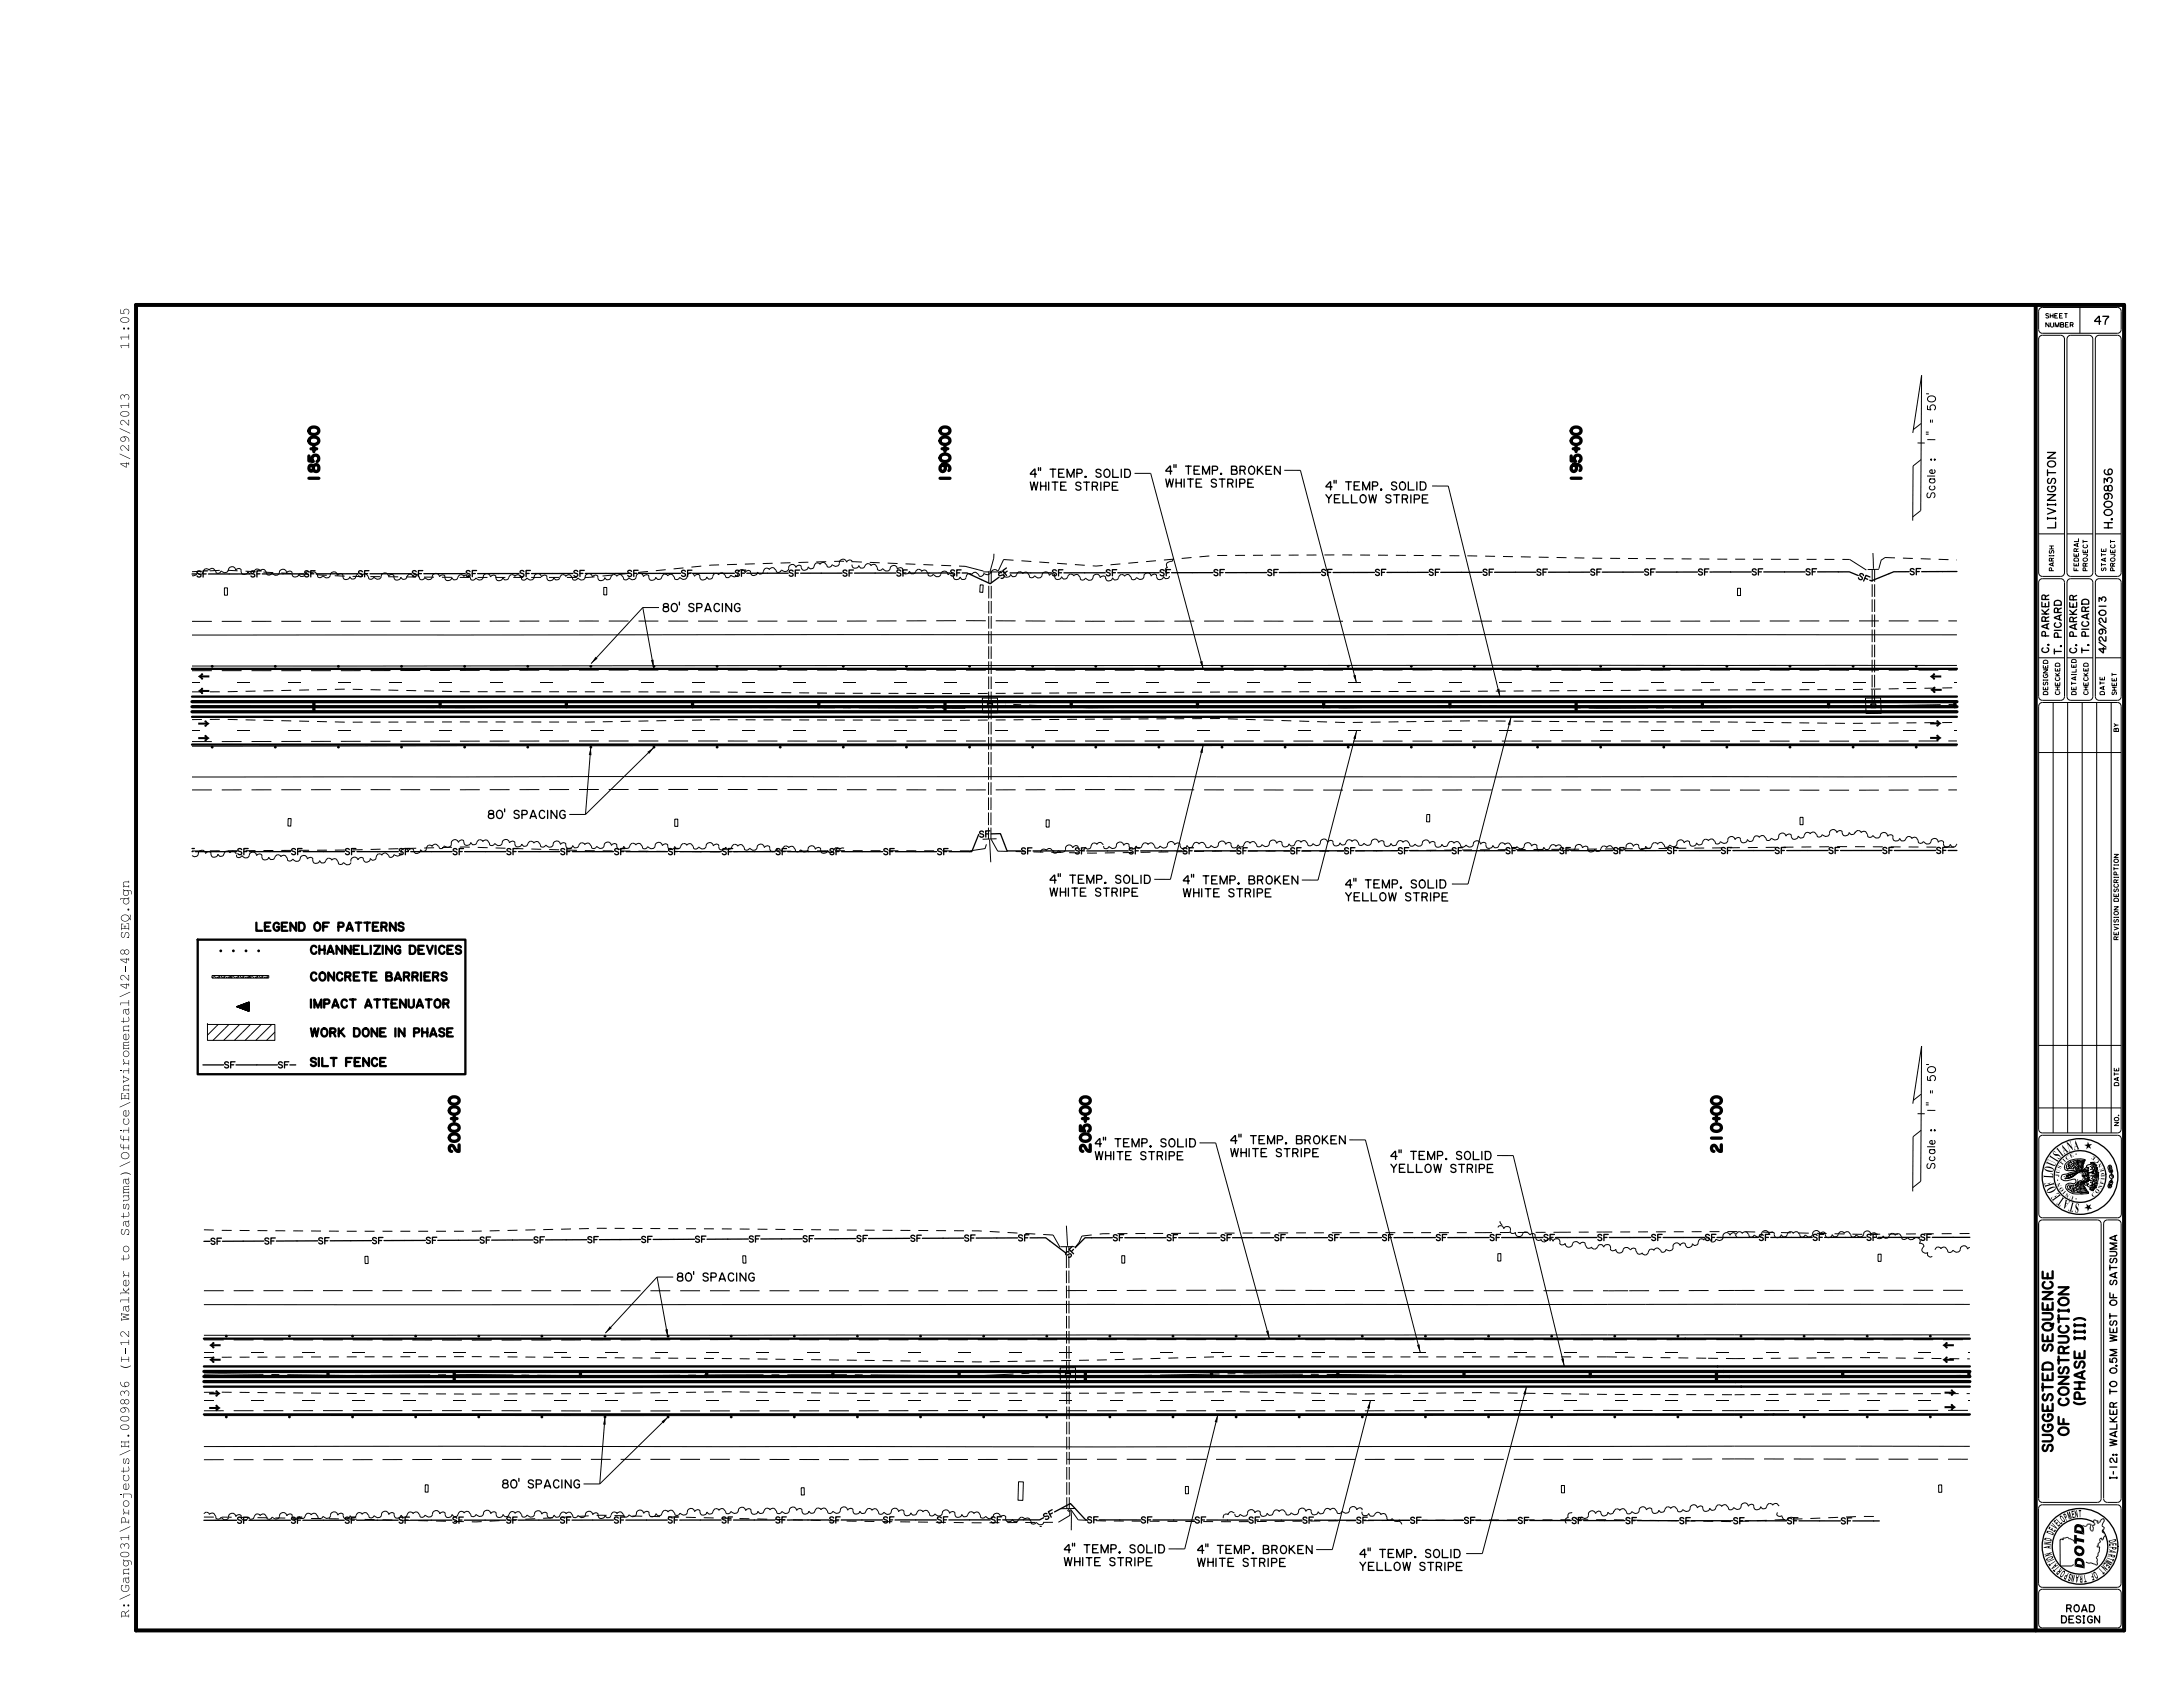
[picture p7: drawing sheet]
<svg xmlns="http://www.w3.org/2000/svg" width="279mm" height="216mm" viewBox="0 0 279 216" stroke-linecap="round" stroke-linejoin="round" font-family="sans-serif">
<defs><g id="words">
<g font-size="1.3">
<text x="40.8" y="61.6" transform="rotate(-90 40.8 61.6)">185+00</text>
<text x="121.6" y="61.6" transform="rotate(-90 121.6 61.6)">190+00</text>
<text x="202.4" y="61.6" transform="rotate(-90 202.4 61.6)">195+00</text>
<text x="58.8" y="147.3" transform="rotate(-90 58.8 147.3)">200+00</text>
<text x="139.5" y="147.3" transform="rotate(-90 139.5 147.3)">205+00</text>
<text x="220.3" y="147.3" transform="rotate(-90 220.3 147.3)">210+00</text>
<text x="262.7" y="172.9" transform="rotate(-90 262.7 172.9)">SEQUENCE</text>
<text x="266.8" y="171.4" transform="rotate(-90 266.8 171.4)">III)</text>
<text x="264.8" y="179.8" transform="rotate(-90 264.8 179.8)">CONSTRUCTION</text>
<text x="266.8" y="179.7" transform="rotate(-90 266.8 179.7)">(</text>
<text x="266.8" y="179" transform="rotate(-90 266.8 179)">PHASE</text>
<text x="262.7" y="185.7" transform="rotate(-90 262.7 185.7)">SUGGESTED</text>
<text x="264.8" y="183.6" transform="rotate(-90 264.8 183.6)">OF</text>
</g>
<g font-size="1">
<text x="268.1" y="41.5">47</text>
<text x="247.7" y="56.6" transform="rotate(-90 247.7 56.6)">1&quot; = 50’</text>
<text x="131.9" y="62.7">WHITE STRIPE</text>
<text x="131.9" y="61.1">4&quot; TEMP. SOLID</text>
<text x="149.2" y="62.3">WHITE STRIPE</text>
<text x="149.2" y="60.7">4&quot; TEMP. BROKEN</text>
<text x="169.7" y="64.3">YELLOW STRIPE</text>
<text x="169.7" y="62.7">4&quot; TEMP. SOLID</text>
<text x="247.7" y="63.7" transform="rotate(-90 247.7 63.7)">Scal</text>
<text x="247.7" y="60.6" transform="rotate(-90 247.7 60.6)">e :</text>
<text x="270.3" y="66" transform="rotate(-90 270.3 66)">009836</text>
<text x="263.1" y="67.6" transform="rotate(-90 263.1 67.6)">LIVINGSTON</text>
<text x="270.3" y="67.6" transform="rotate(-90 270.3 67.6)">H.</text>
<text x="84.9" y="78.3">80’ SPACING</text>
<text x="62.5" y="104.7">80’ SPACING</text>
<text x="134.4" y="113">4&quot; TEMP. SOLID</text>
<text x="151.5" y="113.1">4&quot; TEMP. BROKEN</text>
<text x="172.2" y="113.6">4&quot; TEMP. SOLID</text>
<text x="32.8" y="119.1">LEGEND OF PATTERNS</text>
<text x="134.4" y="114.7">WHITE STRIPE</text>
<text x="151.5" y="114.8">WHITE STRIPE</text>
<text x="172.2" y="115.3">YELLOW STRIPE</text>
<text x="16.5" y="120.2" transform="rotate(-90 16.5 120.2)">SEQ.dgn</text>
<text x="39.8" y="122.1">CHANNELIZING DEVICES</text>
<text x="39.8" y="125.5">CONCRETE BARRIERS</text>
<text x="39.8" y="129">IMPACT ATTENUATOR</text>
<text x="39.8" y="132.6">WORK DONE IN PHASE</text>
<text x="39.8" y="136.4">SILT FENCE</text>
<text x="247.7" y="142.4" transform="rotate(-90 247.7 142.4)">1&quot; = 50’</text>
<text x="140.2" y="148.4">WHITE STRIPE</text>
<text x="140.2" y="146.8">4&quot; TEMP. SOLID</text>
<text x="157.5" y="148">WHITE STRIPE</text>
<text x="157.5" y="146.4">4&quot; TEMP. BROKEN</text>
<text x="178" y="148.4">4&quot; TEMP. SOLID</text>
<text x="247.7" y="149.5" transform="rotate(-90 247.7 149.5)">Scal</text>
<text x="247.7" y="146.4" transform="rotate(-90 247.7 146.4)">e :</text>
<text x="178" y="150">YELLOW STRIPE</text>
<text x="16.5" y="161.5" transform="rotate(-90 16.5 161.5)">to</text>
<text x="16.5" y="158.2" transform="rotate(-90 16.5 158.2)">Satsuma)\Office\Enviromental\42-48</text>
<text x="86.7" y="164">80’ SPACING</text>
<text x="16.5" y="169.1" transform="rotate(-90 16.5 169.1)">Walker</text>
<text x="64.3" y="190.4">80’ SPACING</text>
<text x="136.2" y="200.4">WHITE STRIPE</text>
<text x="136.2" y="198.7">4&quot; TEMP. SOLID</text>
<text x="153.3" y="200.5">WHITE STRIPE</text>
<text x="153.3" y="198.8">4&quot; TEMP. BROKEN</text>
<text x="174.1" y="201">YELLOW STRIPE</text>
<text x="174.1" y="199.3">4&quot; TEMP. SOLID</text>
<text x="16.5" y="207.1" transform="rotate(-90 16.5 207.1)">R:\Gang031\Projects\H.009836</text>
</g>
<g font-size=".9">
<text x="262.2" y="83.5" transform="rotate(-90 262.2 83.5)">C. PARKER</text>
<text x="263.8" y="83.7" transform="rotate(-90 263.8 83.7)">T. PI</text>
<text x="263.8" y="80.3" transform="rotate(-90 263.8 80.3)">CARD</text>
<text x="265.8" y="83.5" transform="rotate(-90 265.8 83.5)">C. PARKER</text>
<text x="267.3" y="83.5" transform="rotate(-90 267.3 83.5)">T. PI</text>
<text x="267.3" y="80.2" transform="rotate(-90 267.3 80.2)">CARD</text>
<text x="269.5" y="83.5" transform="rotate(-90 269.5 83.5)">4/29/2013</text>
<text x="270.9" y="167.1" transform="rotate(-90 270.9 167.1)">OF</text>
<text x="270.9" y="164.4" transform="rotate(-90 270.9 164.4)">SATSUM A</text>
<text x="270.9" y="171.7" transform="rotate(-90 270.9 171.7)">W EST</text>
<text x="270.9" y="178.4" transform="rotate(-90 270.9 178.4)">TO</text>
<text x="270.9" y="175.7" transform="rotate(-90 270.9 175.7)">0.</text>
<text x="270.9" y="174.4" transform="rotate(-90 270.9 174.4)">5M</text>
<text x="270.9" y="189.2" transform="rotate(-90 270.9 189.2)">I-12: W ALKER</text>
<text x="263.9" y="207.7">DESIGN</text>
<text x="264.5" y="206.3">ROAD</text>
</g>
<g font-size=".6">
<text x="261.8" y="40.7">SHEET</text>
<text x="261.8" y="41.9">NUMBER</text>
<text x="262.9" y="73" transform="rotate(-90 262.9 73)">PARISH</text>
<text x="266" y="73" transform="rotate(-90 266 73)">FEDERAL</text>
<text x="267.2" y="73" transform="rotate(-90 267.2 73)">PROJECT</text>
<text x="269.5" y="73" transform="rotate(-90 269.5 73)">STATE</text>
<text x="270.7" y="73" transform="rotate(-90 270.7 73)">PROJECT</text>
<text x="262.1" y="88.9" transform="rotate(-90 262.1 88.9)">DESIGNED</text>
<text x="263.6" y="88.9" transform="rotate(-90 263.6 88.9)">CHECKED</text>
<text x="265.7" y="88.9" transform="rotate(-90 265.7 88.9)">DETAILED</text>
<text x="267.3" y="88.9" transform="rotate(-90 267.3 88.9)">CHECKED</text>
<text x="269.4" y="88.9" transform="rotate(-90 269.4 88.9)">DATE</text>
<text x="270.9" y="88.9" transform="rotate(-90 270.9 88.9)">SHEET</text>
<text x="271.1" y="93.6" transform="rotate(-90 271.1 93.6)">BY</text>
<text x="271.1" y="115.4" transform="rotate(-90 271.1 115.4)">DESCRIPTION</text>
<text x="271.1" y="120.2" transform="rotate(-90 271.1 120.2)">REVISION</text>
<text x="271.2" y="138.9" transform="rotate(-90 271.2 138.9)">DATE</text>
<text x="271.2" y="144.1" transform="rotate(-90 271.2 144.1)">NO.</text>
</g>
</g></defs>
<g fill="none" stroke="#000" stroke-width=".3">
<path d="M25.9 86.3h.1M25.9 86.8h.1M25.9 88.1v.1M25.9 88.7h.1M26.3 92.3h.1M26.3 92.9h.1M26.3 94.2h.1M26.3 94.7h.1M247.5 86.3h.1M247.5 86.8v.1M247.6 88h.1M247.6 88.6h.1"/>
<path d="M248 92.3h.1M248 92.8v.1M248 94.2h.1M248 94.7h.1M250.5 89.2h-225.9M250.5 91.7h-225.9M250.5 85.6h-225.9M250.5 95.3h-225.9M25.3 120.3h34.3v17.2h-34.3zM27.3 171.9h.1M27.3 172.4h.1M27.3 173.7v.1"/>
<path d="M27.3 174.3h.1M27.7 178.1h.1M27.7 178.6h.1M27.7 179.9h.1M249.1 171.9h.1M249.1 172.4h.1M249.1 173.7v.1M249.1 174.3h.1M249.8 178h.1M249.8 178.5h.1M249.8 179.8h.1M252.1 174.9h-226"/>
<path d="M252.1 177.5h-226M252.1 171.3h-226M265.4 179.5a1.22 1.22 0 0 0 1.5 0M265.5 168.9a1.22 1.22 0 0 1 1.4 0M27.7 180.5h.1M249.8 180.4h.1M252.1 181h-226"/>
</g>
<g fill="#000">
<path d="M75.6 95.6l.1 1.1-.3-.1zM76.2 84.1l.3 .2-.8 .6zM82.9 96.2l.8-.6-.6 .9zM83.3 84.5l.4-.1v1.1zM154 95.3l-.1 1.1-.3-.1zM153.6 84.7l.3-.1 .1 1zM173.6 93.6l-.1 1-.3-.1zM173.2 86.5l.3-.1 .1 1zM191.6 88.2l.3-.1 .1 1.1zM193.4 91.8l-.1 1-.3-.1zM78.1 169.7l.2 .3-.8 .6zM85.1 170.2l.4-.1v1.1z"/>
<path d="M162 170.4l.4-.1 .1 1zM181.4 172.1h.3l.1 1zM195.4 177.5l-.1 1-.3-.1zM199.8 173.9l.3-.1 .1 1.1zM77.4 181.3l.1 1h-.3zM84.7 181.9l.8-.6-.6 .9zM155.9 181l-.1 1.1-.3-.1zM175.4 179.2l-.1 1.1-.3-.1zM262 199.9l.9-.4v.1l-.8 .4zM265.8 198.2h.1z"/>
<path d="M15.3 58.1l1.4 .6z" fill-rule="evenodd"/>
<path d="M15.3 54.8l1.4 .7z" fill-rule="evenodd"/>
<path d="M15.4 44.2h1.1v-.3v.6v-.2h-1v.3z" fill-rule="evenodd"/>
<path d="M15.4 43.1h1.1v-.3v.6v-.2h-1v.3z" fill-rule="evenodd"/>
<path d="M15.4 51.8h1.1v-.3v.7v-.3h-1v.3z" fill-rule="evenodd"/>
<path d="M15.4 39.6l.1 .5h.4a.37 .37 0 0 1 .1-.5 .37 .37 0 0 1 .5 .1 .37 .37 0 0 1-.2 .5 .32 .32 0 0 0 .1-.5 .32 .32 0 0 0-.5 .1v.3h-.5z" fill-rule="evenodd"/>
<path d="M15.5 40.7l-.1 .2a.59 .59 0 0 0 .9 .4 .3 .3 0 0 0 .2-.3 .3 .3 0 0 0-.1-.3 .92 .92 0 0 0-.9 0zM15.5 40.8a.71 .71 0 0 1 1 .2 .57 .57 0 0 1-1 0z" fill-rule="evenodd"/>
<path d="M15.5 52.8l-.1 .1a.59 .59 0 0 0 .9 .4 .3 .3 0 0 0 .2-.2 .3 .3 0 0 0-.1-.4 .92 .92 0 0 0-.9 .1zM15.5 52.8a.71 .71 0 0 1 1 .2 .57 .57 0 0 1-1 0z" fill-rule="evenodd"/>
<path d="M15.5 56a.33 .33 0 0 0 .1 .5 .33 .33 0 0 0 .4-.1 .33 .33 0 0 0-.1-.5 .47 .47 0 0 1 .6 .6 .49 .49 0 0 0-.1-.5 .49 .49 0 0 0-.6-.1zM15.5 56.2a.27 .27 0 0 1 .5 0 .27 .27 0 0 1-.5 0z" fill-rule="evenodd"/>
<path d="M15.5 50.6l.3-.1 .1 .1a.34 .34 0 0 1 .6 0 .34 .34 0 0 1-.1 .5 .32 .32 0 0 0 .1-.4 .32 .32 0 0 0-.5-.1l-.1 .3a.25 .25 0 0 0-.2-.3 .25 .25 0 0 0-.3 .1 .25 .25 0 0 0 .2 .3v.1a.31 .31 0 0 1-.1-.5z" fill-rule="evenodd"/>
<path d="M15.4 59.3v.1l.7 .4h.1v-.5h.2l.1 .2v-.3l-.1 .1h-.2v-.1l-.1 .1zM15.5 59.3h.6v.5z" fill-rule="evenodd"/>
<path d="M15.5 57.1a.35 .35 0 0 1 .5 .1l.5 .4v-.5l-.1-.1h.1v.7h-.1l-.3-.3a.41 .41 0 0 0-.6-.3 .36 .36 0 0 0 .2 .5 .31 .31 0 0 1-.3-.1 .31 .31 0 0 1 .1-.4z" fill-rule="evenodd"/>
<path d="M15.5 53.8a.35 .35 0 0 1 .5 .2l.5 .4v-.6h-.1l.1-.1v.7h-.1l-.3-.2a.41 .41 0 0 0-.6-.3 .36 .36 0 0 0 .2 .5 .31 .31 0 0 1-.3-.2 .31 .31 0 0 1 .1-.4z" fill-rule="evenodd"/>
<path d="M24.6 87.4h.9z" fill-rule="evenodd"/>
<path d="M24.6 93.5h.9z" fill-rule="evenodd"/>
<path d="M25.3 88.4l.5-.3v.2h1v.3h-1v.2z" fill-rule="evenodd"/>
<path d="M25.3 86.6l.5-.4v.2h1v.3h-1v.2z" fill-rule="evenodd"/>
<path d="M25.4 92.5h.9l.1-.2 .4 .3-.4 .3-.1-.2h-.9z" fill-rule="evenodd"/>
<path d="M25.4 94.3h.9l.1-.2 .4 .4-.4 .3-.1-.2h-.9z" fill-rule="evenodd"/>
<path d="M30.4 87.4h1.6z" fill-rule="evenodd"/>
<path d="M30.4 93.5h1.6z" fill-rule="evenodd"/>
<path d="M36.9 87.4h1.6z" fill-rule="evenodd"/>
<path d="M36.9 93.5h1.6z" fill-rule="evenodd"/>
<path d="M43.3 87.4h1.6z" fill-rule="evenodd"/>
<path d="M43.3 93.5h1.6z" fill-rule="evenodd"/>
<path d="M49.8 87.4h1.6z" fill-rule="evenodd"/>
<path d="M49.8 93.5h1.6z" fill-rule="evenodd"/>
<path d="M56.2 87.4h1.7z" fill-rule="evenodd"/>
<path d="M56.2 93.5h1.7z" fill-rule="evenodd"/>
<path d="M62.7 87.4h1.6z" fill-rule="evenodd"/>
<path d="M62.7 93.5h1.6z" fill-rule="evenodd"/>
<path d="M69.2 87.4h1.6z" fill-rule="evenodd"/>
<path d="M69.2 93.5h1.6z" fill-rule="evenodd"/>
<path d="M75.6 87.3l1.6 .1z" fill-rule="evenodd"/>
<path d="M75.6 93.5h1.6z" fill-rule="evenodd"/>
<path d="M82.1 87.3l1.6 .1z" fill-rule="evenodd"/>
<path d="M82.1 93.5h1.6z" fill-rule="evenodd"/>
<path d="M88.5 87.3l1.7 .1z" fill-rule="evenodd"/>
<path d="M88.5 93.5h1.7z" fill-rule="evenodd"/>
<path d="M95 87.3l1.6 .1z" fill-rule="evenodd"/>
<path d="M95 93.5h1.6z" fill-rule="evenodd"/>
<path d="M101.5 87.3l1.6 .1z" fill-rule="evenodd"/>
<path d="M101.5 93.5h1.6z" fill-rule="evenodd"/>
<path d="M107.9 87.3l1.6 .1z" fill-rule="evenodd"/>
<path d="M107.9 93.5h1.6z" fill-rule="evenodd"/>
<path d="M114.4 87.3l1.6 .1z" fill-rule="evenodd"/>
<path d="M114.4 93.5h1.6z" fill-rule="evenodd"/>
<path d="M120.9 87.3l1.6 .1z" fill-rule="evenodd"/>
<path d="M120.9 93.5h1.6z" fill-rule="evenodd"/>
<path d="M127.3 87.3l1.6 .1z" fill-rule="evenodd"/>
<path d="M127.3 93.5h1.6z" fill-rule="evenodd"/>
<path d="M133.8 87.3l1.6 .1z" fill-rule="evenodd"/>
<path d="M133.8 93.5h1.6z" fill-rule="evenodd"/>
<path d="M140.2 87.3l1.7 .1z" fill-rule="evenodd"/>
<path d="M140.2 93.5h1.7z" fill-rule="evenodd"/>
<path d="M146.7 87.3l1.6 .1z" fill-rule="evenodd"/>
<path d="M146.7 93.5h1.6z" fill-rule="evenodd"/>
<path d="M153.2 87.3l1.6 .1z" fill-rule="evenodd"/>
<path d="M153.2 93.5h1.6z" fill-rule="evenodd"/>
<path d="M159.6 87.3l1.6 .1z" fill-rule="evenodd"/>
<path d="M159.6 93.5h1.6z" fill-rule="evenodd"/>
<path d="M166.1 87.3l1.6 .1z" fill-rule="evenodd"/>
<path d="M166.1 93.5h1.6z" fill-rule="evenodd"/>
<path d="M172.6 87.3l1.6 .1z" fill-rule="evenodd"/>
<path d="M172.6 93.5h1.6z" fill-rule="evenodd"/>
<path d="M179 87.3l1.6 .1z" fill-rule="evenodd"/>
<path d="M179 93.5h1.6z" fill-rule="evenodd"/>
<path d="M185.5 87.3l1.6 .1z" fill-rule="evenodd"/>
<path d="M185.5 93.5h1.6z" fill-rule="evenodd"/>
<path d="M191.9 87.3l1.7 .1z" fill-rule="evenodd"/>
<path d="M191.9 93.5h1.7z" fill-rule="evenodd"/>
<path d="M198.4 87.3l1.6 .1z" fill-rule="evenodd"/>
<path d="M198.4 93.5h1.6z" fill-rule="evenodd"/>
<path d="M204.9 87.3l1.6 .1z" fill-rule="evenodd"/>
<path d="M204.9 93.5h1.6z" fill-rule="evenodd"/>
<path d="M211.3 87.3l1.6 .1z" fill-rule="evenodd"/>
<path d="M211.3 93.5h1.6z" fill-rule="evenodd"/>
<path d="M217.8 87.3l1.6 .1z" fill-rule="evenodd"/>
<path d="M217.8 93.5h1.6z" fill-rule="evenodd"/>
<path d="M224.3 87.3l1.6 .1z" fill-rule="evenodd"/>
<path d="M224.3 93.5h1.6z" fill-rule="evenodd"/>
<path d="M230.7 87.3l1.6 .1z" fill-rule="evenodd"/>
<path d="M230.7 93.5h1.6z" fill-rule="evenodd"/>
<path d="M237.2 87.3l1.6 .1z" fill-rule="evenodd"/>
<path d="M237.2 93.5h1.6z" fill-rule="evenodd"/>
<path d="M243.6 87.3l1.7 .1z" fill-rule="evenodd"/>
<path d="M243.6 93.5h1.7z" fill-rule="evenodd"/>
<path d="M247 86.6l.5-.3v.1h1v.3h-1v.2z" fill-rule="evenodd"/>
<path d="M247 88.3l.5-.3v.2h1v.2h-1v.2z" fill-rule="evenodd"/>
<path d="M247 92.4h1v-.1l.5 .3-.5 .3v-.2h-1z" fill-rule="evenodd"/>
<path d="M247 94.3h1v-.2l.5 .3-.5 .4v-.2h-1z" fill-rule="evenodd"/>
<path d="M250.1 87.3l.4 .1z" fill-rule="evenodd"/>
<path d="M250.1 93.5h.4z" fill-rule="evenodd"/>
<path d="M15.4 115l.1 .2v-.2h.4a.4 .4 0 0 0-.1 .6 .4 .4 0 0 0 .6 0 .4 .4 0 0 0 0-.6h.1v-.2v.2zM15.8 115.4a.35 .35 0 0 1 .7 0 .35 .35 0 0 1-.7 0z" fill-rule="evenodd"/>
<path d="M15.3 127.5l1.4-.5-1.3 .6z" fill-rule="evenodd"/>
<path d="M15.4 137h.2v.1h-.2z" fill-rule="evenodd"/>
<path d="M15.4 128.3h1.1v-.3v.7v-.3h-1l-.1 .2z" fill-rule="evenodd"/>
<path d="M15.5 121.6a.3 .3 0 0 0 0 .5 .3 .3 0 0 0 .4-.1 .32 .32 0 0 0 .5 .1 .32 .32 0 0 0 0-.5 .32 .32 0 0 0-.5 .1l-.1-.2zM15.4 121.8a.25 .25 0 0 1 .5 0 .25 .25 0 0 1-.5 0zM16 121.8a.26 .26 0 0 1 .5 0 .26 .26 0 0 1-.5 0z" fill-rule="evenodd"/>
<path d="M15.4 126v.1l.7 .4h.1v-.5h.2l.1 .2v-.3l-.1 .1h-.2v-.1l-.1 .1zM15.5 126h.6v.5z" fill-rule="evenodd"/>
<path d="M15.4 122.7v.2l.7 .4h.1v-.5h.2l.1 .1v-.3l-.1 .1h-.2v-.1l-.1 .1zM15.5 122.8h.6v.4z" fill-rule="evenodd"/>
<path d="M15.5 124.9a.35 .35 0 0 1 .5 .1l.5 .4v-.6h-.1h.1v.7h-.1l-.3-.3a.41 .41 0 0 0-.6-.3 .36 .36 0 0 0 .2 .5 .31 .31 0 0 1-.3-.2 .31 .31 0 0 1 .1-.3z" fill-rule="evenodd"/>
<path d="M15.3 149.3l1.4-.6-1.3 .6z" fill-rule="evenodd"/>
<path d="M15.3 141.7l1.4-.6-1.3 .6z" fill-rule="evenodd"/>
<path d="M15.4 144.6h.2v.1h-.2z" fill-rule="evenodd"/>
<path d="M15.5 146.4a.27 .27 0 0 0 0 .3 .27 .27 0 0 0 .3 .2v-.4v.4h.7v-.4v.7v-.3h-.7v.2v-.2a.34 .34 0 0 1-.4-.1 .34 .34 0 0 1 .1-.4z" fill-rule="evenodd"/>
<path d="M15.5 145.3a.27 .27 0 0 0 0 .3 .27 .27 0 0 0 .3 .2v-.4v.4h.7v-.4v.7v-.3h-.7v.3v-.3a.34 .34 0 0 1-.4-.1 .34 .34 0 0 1 .1-.4z" fill-rule="evenodd"/>
<path d="M15.4 150.3a.94 .94 0 0 1 1.3 0 1.37 1.37 0 0 0-1.3 0z" fill-rule="evenodd"/>
<path d="M261.7 149.4a.4 .4 0 0 0 .1 .4 .4 .4 0 0 0 .4 .2 .41 .41 0 0 0 .4 0 .41 .41 0 0 0 .3-.4l-.4-.2a.88 .88 0 0 0-.8 0zM261.7 149.5l.3-.1a.77 .77 0 0 1 .8 .4h-.3a.78 .78 0 0 1-.8-.3z" fill-rule="evenodd"/>
<path d="M261.6 151.5l.3-.1-.1 .1v.2l.5-.1-.1-.1h-.2l.5-.2-.2 .1v.2l.5-.2v-.1l.1 .3h-.1l-.8 .2-.2 .2z" fill-rule="evenodd"/>
<path d="M262.1 148.3l.1 .1 .7 .3a.27 .27 0 0 1 .2 .4 .27 .27 0 0 1-.5 0l-.6-.2h-.1l.1-.3v.1l.9 .4a.14 .14 0 0 0 .2-.1 .14 .14 0 0 0-.1-.2l-.8-.3h-.2z" fill-rule="evenodd"/>
<path d="M262.1 152.2a.3 .3 0 0 0-.1 .4 .3 .3 0 0 0 .5 .1l.1-.1a.53 .53 0 0 0 .4-.7 .89 .89 0 0 0-.9 .3zM262.1 152.4l.1-.1a.77 .77 0 0 1 .9-.2l-.2 .2a.79 .79 0 0 1-.9 .2z" fill-rule="evenodd"/>
<path d="M261.6 150.4l.1 .1h1a.22 .22 0 0 0 0-.3 .22 .22 0 0 0-.3 0h.4l-.1 .6v-.1l-.9-.1-.2 .1z" fill-rule="evenodd"/>
<path d="M262.5 153.3l.2-.2-.1 .2 .1 .2 .4-.3-.3 .1 .5-.4-.1 .3 .2-.2 .1-.1-.1-.1h-.3l.3-.2 .4 .5-.2-.1-.7 .6-.1 .2z" fill-rule="evenodd"/>
<path d="M262.9 147.3l.3 .2-.4-.1a.29 .29 0 0 0 .2 .3 .29 .29 0 0 0 .3 0 .33 .33 0 0 1 .4 .2 .33 .33 0 0 1-.1 .4l-.1 .1-.3-.3a.25 .25 0 0 0 .5 0 .63 .63 0 0 0-.7-.2l-.2-.2a.2 .2 0 0 1-.1-.2 .2 .2 0 0 1 .2-.2z" fill-rule="evenodd"/>
<path d="M263.1 150.3h.3a.13 .13 0 0 1 .2 .1 .14 .14 0 0 1-.2 .2l.1-.1h-.4z" fill-rule="evenodd"/>
<path d="M263.2 149.6l.2 .1a.18 .18 0 0 1 .2 .2 .18 .18 0 0 1-.2 .2h-.3l.1-.2 .3 .1 .1-.1-.1-.1h-.3z" fill-rule="evenodd"/>
<path d="M263.9 153.2l.3 .2h-.1l-.6 .9h.1l.2-.1-.2 .2-.4-.3 .1-.2v.2l.1 .1 .6-.9z" fill-rule="evenodd"/>
<path d="M263.2 151.5l.5-.1-.3 .4 .4-.2v.2l-.1-.1-.3 .3-.1-.2 .2-.3-.2 .2z" fill-rule="evenodd"/>
<path d="M263.4 149.1l.2 .1a.11 .11 0 0 0-.2 0 .11 .11 0 0 0 0 .2l.1-.1a.18 .18 0 0 1 .2-.1 .18 .18 0 0 1 .1 .3l-.1 .1-.1-.1h.2v-.2l-.3 .1a.15 .15 0 0 1-.2 0 .15 .15 0 0 1 .1-.2z" fill-rule="evenodd"/>
<path d="M262.5 147.8v.1l.7 .5 .3 .1-.2 .2-.1-.1-.8-.5h-.1z" fill-rule="evenodd"/>
<path d="M263.6 152.2a.25 .25 0 0 0 .5 0 .25 .25 0 0 0-.5 0zM263.7 152.2a.17 .17 0 0 1 .2-.2 .17 .17 0 0 1 .1 .2l-.2 .2-.2-.1z" fill-rule="evenodd"/>
<path d="M263.8 148.6h.1l-.2 .1 .4 .2-.1 .2-.3-.3-.1 .2v-.1z" fill-rule="evenodd"/>
<path d="M263.2 147.1l.2-.2v.1l.5 .7 .2 .1-.2 .2-.1-.2-.5-.7z" fill-rule="evenodd"/>
<path d="M264.1 150.5l.2 .1-.2 .1z" fill-rule="evenodd"/>
<path d="M263.9 152.7h.1l.3-.3 .1 .1-.1 .1-.2 .3z" fill-rule="evenodd"/>
<path d="M263.9 146.5l.3 1.2 .1-.1h-.1l-.1-.2 .3-.2 .1 .3v.1l.3-.2zM264 146.9l.3 .3-.2 .1z" fill-rule="evenodd"/>
<path d="M264.1 148.2v.2l.3 .2-.1 .2v-.2l-.4-.2z" fill-rule="evenodd"/>
<path d="M264.4 153.5l-.2 1.3 .8-1-.2-.1v.2l-.1 .1-.2-.1v-.2l.1-.1zM264.5 154l.1 .1-.2 .4z" fill-rule="evenodd"/>
<path d="M264.6 152.7v.5l.2-.4 .1 .1-.3 .3 .1 .1-.2-.1v-.4l-.1 .3-.1-.1z" fill-rule="evenodd"/>
<path d="M264.4 146.3l.2-.1 .6 .6-.2-.6-.1-.1h.2l-.1 .1 .3 1-.7-.8 .3 .8 .1 .1-.2 .1v-.2l-.2-.8z" fill-rule="evenodd"/>
<path d="M264.5 148l.2-.2v.2a.18 .18 0 0 0-.2 0 .18 .18 0 0 0 .1 .3 .16 .16 0 0 0 .2 0 .16 .16 0 0 0 .1-.1 .24 .24 0 0 1-.4 .2 .24 .24 0 0 1 0-.4z" fill-rule="evenodd"/>
<path d="M265.1 153.9h.4l-.2 .1-.2 1h.1l.1-.2v.3l-.6-.1 .1-.3v.2l.1 .1 .3-1z" fill-rule="evenodd"/>
<path d="M264.8 147.8l.4-.2 .1 .1h-.3l.1 .2 .1-.2v.3l-.1-.1 .1 .1a.13 .13 0 0 0 .1 0 .13 .13 0 0 0 .1-.1v.1l-.4 .2-.1-.4z" fill-rule="evenodd"/>
<path d="M265.1 153.1v-.1a.18 .18 0 0 1 .2 .1 .18 .18 0 0 1 0 .2v.3l-.3-.1 .3-.3-.1-.2-.2 .1v.3h-.2z" fill-rule="evenodd"/>
<path d="M265.8 154h.3l-.1 .4a.25 .25 0 0 0-.2-.3 .63 .63 0 0 0 .2 .6v.3a.21 .21 0 0 1-.1 .2 .21 .21 0 0 1-.3-.1v-.3l.2 .4a.3 .3 0 0 0 .1-.3 .3 .3 0 0 0-.2-.3l-.1-.3z" fill-rule="evenodd"/>
<path d="M265.6 145.9l-.1 1.3h.2l-.1-.2v-.2h.2l.1 .2-.1 .1h.3zM265.6 146.3l.2 .4-.2 .1z" fill-rule="evenodd"/>
<path d="M266.9 151.5v.1z" fill-rule="evenodd"/>
<path d="M267 149.5h.1v.1z" fill-rule="evenodd"/>
<path d="M267 150.7h.1z" fill-rule="evenodd"/>
<path d="M267 154.1l.3 .2 .3-.2-.1 .4 .3 .2h-.4l-.2 .3-.1-.3-.3-.1 .3-.2z" fill-rule="evenodd"/>
<path d="M266.8 146.5h.3l.1-.4 .2 .4 .4-.1-.3 .3 .1 .3-.3-.2-.3 .3 .1-.4z" fill-rule="evenodd"/>
<path d="M267.8 148l.1-.1 .4 .3-.3 .2v.1l-.3-.2v-.1l.1 .2 .2-.1h-.2l.2-.2v.1l.1-.1a.13 .13 0 0 0-.1-.1 .13 .13 0 0 0-.2 0z" fill-rule="evenodd"/>
<path d="M267.8 152.7l.2-.1 .1 .1a.19 .19 0 0 0-.3 .1 .19 .19 0 0 0 .2 .3 .15 .15 0 0 0 .1 0 .15 .15 0 0 0 .1-.2 .24 .24 0 0 1-.3 .2 .24 .24 0 0 1-.1-.4z" fill-rule="evenodd"/>
<path d="M268.1 148.6l.1-.1a.19 .19 0 0 0 .1 .3 .19 .19 0 0 0 .2-.2 .16 .16 0 0 0 0-.2 .16 .16 0 0 0-.2 0 .26 .26 0 0 1 .3 .2 .26 .26 0 0 1-.3 .3 .26 .26 0 0 1-.2-.3z" fill-rule="evenodd"/>
<path d="M268.2 152.5a.25 .25 0 0 0 .5 0 .25 .25 0 0 0-.5 0zM268.3 152.3l.2 .1 .1 .2-.2-.1z" fill-rule="evenodd"/>
<path d="M268.7 151.6l.4 .2-.5 .2 .4 .1-.1 .1v-.1l-.4-.1 .1-.1 .3-.1-.3-.1z" fill-rule="evenodd"/>
<path d="M268.4 149.1l.5-.2-.2 .5 .3-.3 .1 .1h-.1l-.3 .3-.1-.2 .1-.3-.2 .2z" fill-rule="evenodd"/>
<path d="M268.9 151.1h.1l-.2 .2 .2 .1-.1-.2 .3 .1-.2 .1h.3l-.1 .2-.1-.1h-.4z" fill-rule="evenodd"/>
<path d="M268.7 149.6h.1v.2h.2l-.1-.1 .2-.1-.1 .2 .2-.1a.14 .14 0 0 0 0-.1 .14 .14 0 0 0-.2-.1h.2l.1 .4h-.4l-.1 .1z" fill-rule="evenodd"/>
<path d="M268.9 150.7l.1 .1h.4l-.1 .2-.3-.1-.1 .1z" fill-rule="evenodd"/>
<path d="M269 150.2l-.1 .4 .4-.1 .1 .1-.1-.4zM268.9 150.3h.3l.1 .1h-.4z" fill-rule="evenodd"/>
<path d="M15.4 171.8h1.1v-.3v.6v-.3h-1v.3z" fill-rule="evenodd"/>
<path d="M15.4 166.3h1.1v-.3v.7v-.3h-1l-.1 .3z" fill-rule="evenodd"/>
<path d="M15.5 173.6l.1 .3h.9v-.3v.7v-.3h-.9l-.1 .3z" fill-rule="evenodd"/>
<path d="M15.8 160.6v.5h.5a.39 .39 0 0 0 .1-.6 .38 .38 0 0 1-.1 .7h-.5v.1v-.1l-.3-.1h.3z" fill-rule="evenodd"/>
<path d="M15.5 178.1l.2-.1 .2 .2a.34 .34 0 0 1 .6-.1 .34 .34 0 0 1-.1 .6 .32 .32 0 0 0 .1-.5 .32 .32 0 0 0-.5-.1l-.1 .3a.25 .25 0 0 0-.2-.3 .25 .25 0 0 0-.3 .1 .25 .25 0 0 0 .2 .3v.1a.31 .31 0 0 1-.1-.5z" fill-rule="evenodd"/>
<path d="M15.5 179.2a.3 .3 0 0 0 0 .4 .3 .3 0 0 0 .4-.1 .32 .32 0 0 0 .5 .1 .32 .32 0 0 0 0-.5 .32 .32 0 0 0-.5 .1l-.1-.1zM15.4 179.4a.25 .25 0 0 1 .5 0 .25 .25 0 0 1-.5 0zM16 179.4a.26 .26 0 0 1 .5 0 .26 .26 0 0 1-.5 0z" fill-rule="evenodd"/>
<path d="M16 172.5h.1v.8h-.1z" fill-rule="evenodd"/>
<path d="M15.4 176.8a.58 .58 0 0 0 .4 .7 .58 .58 0 0 0 .8-.3 .36 .36 0 0 0-.6-.4 .35 .35 0 0 0 .1 .6 .47 .47 0 0 1-.6-.5zM15.9 177.2a.3 .3 0 0 1 .6 0 .3 .3 0 0 1-.6 0z" fill-rule="evenodd"/>
<path d="M15.4 174.8a1.37 1.37 0 0 0 1.4 0 .92 .92 0 0 1-1.4 0z" fill-rule="evenodd"/>
<path d="M15.8 164.9l.3 .4 .4-.5v.3v-.1l-.4 .3 .1 .1h.3v.2v-.1h-1l-.1 .1v-.2h.7l-.3-.3v.1z" fill-rule="evenodd"/>
<path d="M15.5 170.5a.35 .35 0 0 1 .5 .1l.5 .4v-.5l-.1-.1h.1v.7h-.1l-.3-.3a.41 .41 0 0 0-.6-.3 .36 .36 0 0 0 .2 .5 .31 .31 0 0 1-.3-.2 .31 .31 0 0 1 .1-.3z" fill-rule="evenodd"/>
<path d="M26.1 173.1h1.2z" fill-rule="evenodd"/>
<path d="M26.1 179.2l1.2 .1z" fill-rule="evenodd"/>
<path d="M26.8 174l.5-.3v.2h.9v.2h-.9v.2z" fill-rule="evenodd"/>
<path d="M26.8 172.2l.5-.4v.2h.9v.3h-.9v.2z" fill-rule="evenodd"/>
<path d="M26.8 178.2h.9l.1-.2 .4 .3-.4 .4-.1-.2h-.9z" fill-rule="evenodd"/>
<path d="M32.2 173.1h1.6z" fill-rule="evenodd"/>
<path d="M32.2 179.2l1.6 .1z" fill-rule="evenodd"/>
<path d="M38.7 173.1h1.6z" fill-rule="evenodd"/>
<path d="M38.7 179.2l1.6 .1z" fill-rule="evenodd"/>
<path d="M45.1 173.1h1.6z" fill-rule="evenodd"/>
<path d="M45.1 179.2l1.6 .1z" fill-rule="evenodd"/>
<path d="M51.6 173.1h1.6z" fill-rule="evenodd"/>
<path d="M51.6 179.2l1.6 .1z" fill-rule="evenodd"/>
<path d="M58 173.1h1.7z" fill-rule="evenodd"/>
<path d="M58 179.2l1.7 .1z" fill-rule="evenodd"/>
<path d="M64.5 173.1h1.6z" fill-rule="evenodd"/>
<path d="M64.5 179.2l1.6 .1z" fill-rule="evenodd"/>
<path d="M71 173.1h1.6z" fill-rule="evenodd"/>
<path d="M71 179.2l1.6 .1z" fill-rule="evenodd"/>
<path d="M77.4 173.1h1.6z" fill-rule="evenodd"/>
<path d="M77.4 179.2l1.6 .1z" fill-rule="evenodd"/>
<path d="M83.9 173.1h1.6z" fill-rule="evenodd"/>
<path d="M83.9 179.2l1.6 .1z" fill-rule="evenodd"/>
<path d="M90.4 173.1h1.6z" fill-rule="evenodd"/>
<path d="M90.4 179.2l1.6 .1z" fill-rule="evenodd"/>
<path d="M96.8 173.1h1.6z" fill-rule="evenodd"/>
<path d="M96.8 179.2l1.6 .1z" fill-rule="evenodd"/>
<path d="M103.3 173.1h1.6z" fill-rule="evenodd"/>
<path d="M103.3 179.2l1.6 .1z" fill-rule="evenodd"/>
<path d="M109.7 173.1h1.7z" fill-rule="evenodd"/>
<path d="M109.7 179.2l1.7 .1z" fill-rule="evenodd"/>
<path d="M116.2 173.1h1.6z" fill-rule="evenodd"/>
<path d="M116.2 179.2l1.6 .1z" fill-rule="evenodd"/>
<path d="M122.7 173.1h1.6z" fill-rule="evenodd"/>
<path d="M122.7 179.2l1.6 .1z" fill-rule="evenodd"/>
<path d="M129.1 173.1h1.6z" fill-rule="evenodd"/>
<path d="M129.1 179.2l1.6 .1z" fill-rule="evenodd"/>
<path d="M135.6 173.1h1.6z" fill-rule="evenodd"/>
<path d="M135.6 179.2l1.6 .1z" fill-rule="evenodd"/>
<path d="M142.1 173.1h1.6z" fill-rule="evenodd"/>
<path d="M142.1 179.2l1.6 .1z" fill-rule="evenodd"/>
<path d="M148.5 173.1h1.6z" fill-rule="evenodd"/>
<path d="M148.5 179.2l1.6 .1z" fill-rule="evenodd"/>
<path d="M155 173.1h1.6z" fill-rule="evenodd"/>
<path d="M155 179.2l1.6 .1z" fill-rule="evenodd"/>
<path d="M161.4 173.1h1.7z" fill-rule="evenodd"/>
<path d="M161.4 179.2l1.7 .1z" fill-rule="evenodd"/>
<path d="M167.9 173.1h1.6z" fill-rule="evenodd"/>
<path d="M167.9 179.2l1.6 .1z" fill-rule="evenodd"/>
<path d="M174.4 173.1h1.6z" fill-rule="evenodd"/>
<path d="M174.4 179.2l1.6 .1z" fill-rule="evenodd"/>
<path d="M180.8 173.1h1.6z" fill-rule="evenodd"/>
<path d="M180.8 179.2l1.6 .1z" fill-rule="evenodd"/>
<path d="M187.3 173.1h1.6z" fill-rule="evenodd"/>
<path d="M187.3 179.2l1.6 .1z" fill-rule="evenodd"/>
<path d="M193.7 173.1h1.7z" fill-rule="evenodd"/>
<path d="M193.7 179.2l1.7 .1z" fill-rule="evenodd"/>
<path d="M200.2 173.1h1.6z" fill-rule="evenodd"/>
<path d="M200.2 179.2l1.6 .1z" fill-rule="evenodd"/>
<path d="M206.7 173.1h1.6z" fill-rule="evenodd"/>
<path d="M206.7 179.2l1.6 .1z" fill-rule="evenodd"/>
<path d="M213.1 173.1h1.6z" fill-rule="evenodd"/>
<path d="M213.1 179.2l1.6 .1z" fill-rule="evenodd"/>
<path d="M219.6 173.1h1.6z" fill-rule="evenodd"/>
<path d="M219.6 179.2l1.6 .1z" fill-rule="evenodd"/>
<path d="M226.1 173.1h1.6z" fill-rule="evenodd"/>
<path d="M226.1 179.2l1.6 .1z" fill-rule="evenodd"/>
<path d="M232.5 173.1h1.6z" fill-rule="evenodd"/>
<path d="M232.5 179.2l1.6 .1z" fill-rule="evenodd"/>
<path d="M239 173.1h1.6z" fill-rule="evenodd"/>
<path d="M239 179.2l1.6 .1z" fill-rule="evenodd"/>
<path d="M245.4 173.1h1.7z" fill-rule="evenodd"/>
<path d="M245.4 179.2l1.7 .1z" fill-rule="evenodd"/>
<path d="M248.6 172.2l.5-.4v.2h1v.3h-1v.2z" fill-rule="evenodd"/>
<path d="M248.6 174l.5-.3v.2h1v.3h-1v.1z" fill-rule="evenodd"/>
<path d="M248.9 178.1h1v-.2l.4 .3-.4 .4v-.2h-1z" fill-rule="evenodd"/>
<path d="M251.9 173.1h.2z" fill-rule="evenodd"/>
<path d="M251.9 179.2l.2 .1z" fill-rule="evenodd"/>
<path d="M15.3 196l1.4-.6-1.3 .6z" fill-rule="evenodd"/>
<path d="M15.3 186.2l1.4-.6-1.3 .6z" fill-rule="evenodd"/>
<path d="M15.4 191.2h.2v.1h-.2z" fill-rule="evenodd"/>
<path d="M15.4 196.7h1.1v-.3v.7v-.3h-1v.3z" fill-rule="evenodd"/>
<path d="M15.5 198.7l-.1 .2a.59 .59 0 0 0 .9 .3 .3 .3 0 0 0 .2-.2 .3 .3 0 0 0-.1-.3 .92 .92 0 0 0-.9 0zM15.5 198.8a.71 .71 0 0 1 1 .1 .57 .57 0 0 1-1 0z" fill-rule="evenodd"/>
<path d="M15.5 182.4l-.1 .2a.59 .59 0 0 0 .9 .4 .3 .3 0 0 0 .2-.3 .3 .3 0 0 0-.1-.3 .92 .92 0 0 0-.9 0zM15.5 182.5a.71 .71 0 0 1 1 .2 .57 .57 0 0 1-1 0z" fill-rule="evenodd"/>
<path d="M15.5 181.3l-.1 .2a.59 .59 0 0 0 .9 .4 .3 .3 0 0 0 .2-.3 .3 .3 0 0 0-.1-.3 .92 .92 0 0 0-.9 0zM15.5 181.4a.71 .71 0 0 1 1 .2 .57 .57 0 0 1-1 0z" fill-rule="evenodd"/>
<path d="M15.5 180.3a.33 .33 0 0 0 .1 .5 .33 .33 0 0 0 .4-.2 .33 .33 0 0 0-.1-.4 .47 .47 0 0 1 .6 .6 .49 .49 0 0 0-.1-.6 .49 .49 0 0 0-.6-.1zM15.5 180.5a.27 .27 0 0 1 .5 0 .27 .27 0 0 1-.5 0z" fill-rule="evenodd"/>
<path d="M15.5 197.6l.2-.1 .2 .2a.34 .34 0 0 1 .6 0 .34 .34 0 0 1-.1 .5 .32 .32 0 0 0 .1-.4 .32 .32 0 0 0-.5-.1l-.1 .2a.25 .25 0 0 0-.2-.3 .25 .25 0 0 0-.3 .2 .25 .25 0 0 0 .2 .3v.1a.31 .31 0 0 1-.1-.6z" fill-rule="evenodd"/>
<path d="M26.8 180.1h.9l.1-.2 .4 .3-.4 .3-.1-.2h-.9z" fill-rule="evenodd"/>
<path d="M248.9 180h1v-.2l.4 .3-.4 .3v-.2h-1z" fill-rule="evenodd"/>
<path d="M261.7 196.9l-.1 .2 1 .2a.31 .31 0 0 0-.1-.4 .31 .31 0 0 0-.3 0zM261.8 196.9h.4a.2 .2 0 0 1 .2 .1 .2 .2 0 0 1 0 .2l-.6-.2z" fill-rule="evenodd"/>
<path d="M262 195.9l-.1 .2 .9 .4a.31 .31 0 0 0 0-.4 .31 .31 0 0 0-.3-.1zM262.1 196l.3 .1a.2 .2 0 0 1 .2 0 .2 .2 0 0 1 .1 .3l-.6-.3z" fill-rule="evenodd"/>
<path d="M261.9 199.5a.17 .17 0 0 0 0 .2 .17 .17 0 0 0 .3 0l.3-.1a.24 .24 0 0 0 .2-.2 .24 .24 0 0 0 0-.2h-.3zM262.1 199.5l.5-.2a.37 .37 0 0 1-.6 .2z" fill-rule="evenodd"/>
<path d="M261.6 198v.1l.9 .1v-.1h-.2v-.2h.2v-.1zM261.8 198h.3v.1z" fill-rule="evenodd"/>
<path d="M261.6 197.3l.9 .1v.1l-.6 .1h.6v.1l-.9-.1v-.1l.6-.1h-.6z" fill-rule="evenodd"/>
<path d="M261.7 198.9l.9-.3v.1l-.6 .3 .7-.1v.1l-.9 .2-.1-.1 .6-.3-.6 .2z" fill-rule="evenodd"/>
<path d="M262.3 195.4h.2l-.2 .2 .2 .1 .1-.1h.2l-.1 .2 .2 .1 .1-.2 .1 .1-.1 .3-.8-.5z" fill-rule="evenodd"/>
<path d="M262.2 200.2l.1-.1 .1 .1 .6-.4h.1l-.7 .5 .1 .1-.2 .1z" fill-rule="evenodd"/>
<path d="M262.7 194.9l.6 .7v.1l-.9-.5 .1-.1 .6 .4-.5-.5z" fill-rule="evenodd"/>
<path d="M262.8 194.7l.2-.2 .2 .1-.2 .2 .1 .1 .2-.1 .1 .1-.1 .1 .1 .2 .2-.1 .1 .1-.2 .2z" fill-rule="evenodd"/>
<path d="M263.1 194.4h.1l.5 .5 .2-.1 .1 .1-.2 .2z" fill-rule="evenodd"/>
<path d="M263.7 194a.73 .73 0 0 0 .5 .8 .74 .74 0 0 0-.5-.8zM263.8 194.1a.42 .42 0 0 1 .3 .6l-.3-.3z" fill-rule="evenodd"/>
<path d="M264.1 193.8l.4 .8-.1-.3a.3 .3 0 0 0 0-.4 .3 .3 0 0 0-.3-.1zM264.2 193.9h.1l.1 .2h-.1z" fill-rule="evenodd"/>
<path d="M264.5 193.6l.2-.1 .2 .6-.1-.6 .1-.1 .3 .9-.1 .1-.2-.7 .1 .7-.3-.7 .2 .7-.1 .1z" fill-rule="evenodd"/>
<path d="M265.1 193.4l.3-.1v.2h-.2l.1 .2h.1l.1 .1-.2 .1v.2h.2l.1 .2h-.3z" fill-rule="evenodd"/>
<path d="M265.5 196.4l.3 .1v.3l.9 .2v.4l-.9-.2v.4l-.3-.1z" fill-rule="evenodd"/>
<path d="M265.5 193.3h.1l.2 .6-.1-.6h.1l.2 .9h-.1l-.3-.6 .1 .6z" fill-rule="evenodd"/>
<path d="M265.6 195.2a.72 .72 0 0 1 .8 0 .72 .72 0 0 1 .3 .7l.1 .5-.4-.5a.32 .32 0 0 0-.2-.4 .32 .32 0 0 0-.4 .3l-.3 .3v-.6z" fill-rule="evenodd"/>
<path d="M266 197.8a.69 .69 0 0 1 .8 .6 .69 .69 0 0 1-.6 .8l.1-.1-.2-.4a.26 .26 0 0 0 .4-.1 .26 .26 0 0 0-.2-.3l-.4-.1z" fill-rule="evenodd"/>
<path d="M266.1 193.2h.3v.2h-.1v.8h-.1v-.8h-.1z" fill-rule="evenodd"/>
<path d="M265.7 197.9l.3-.1-.1 .4-.1 .1a.37 .37 0 0 0 .4 .5h-.1l.2 .3h.1a.74 .74 0 0 1-.8-.3 .74 .74 0 0 1 .1-.9z" fill-rule="evenodd"/>
<path d="M265.8 195.8l.6 .1 .4 .5-1.3-.3z" fill-rule="evenodd"/>
<path d="M269.4 199.9l.7 .6-.2 .2-.1-.1 .1-.1-.1-.2-.2 .2-.1-.1 .1-.2-.2-.1-.1 .2-.1-.1z" fill-rule="evenodd"/>
<path d="M269.6 199.6l.8 .4-.1 .1-.6-.2 .6 .3-.1 .2-.8-.5v-.1l.7 .4-.7-.4 .1-.1 .7 .3-.7-.4z" fill-rule="evenodd"/>
<path d="M269.7 199.3l.7 .3v-.1l.2 .1-.1 .2h-.2l.1-.1-.8-.3z" fill-rule="evenodd"/>
<path d="M269.8 198.9l.4 .1-.4 .1-.1 .1a.56 .56 0 0 1 .7 .1h.3v-.2zM270.3 199l.3 .1-.1 .1h-.2z" fill-rule="evenodd"/>
<path d="M269.9 198.3v.1h.2v.2h-.2l.9 .1v-.1zM270.3 198.5l.3 .1h-.3z" fill-rule="evenodd"/>
<path d="M269.9 197.6l1-.1v.3h-.2v-.2h-.2v.2h-.1v-.2h-.3v.3h-.1z" fill-rule="evenodd"/>
<path d="M269.9 198h.4a.29 .29 0 0 0 .3 .3 .29 .29 0 0 0 .3-.3zM270.5 198.1h.2v.1h-.2z" fill-rule="evenodd"/>
<path d="M269.9 197.2a.31 .31 0 0 0 .2 .3 .31 .31 0 0 0 .3-.1 .33 .33 0 0 0 .4-.4zM270 197.2l.6-.1a.35 .35 0 0 1-.6 .1z" fill-rule="evenodd"/>
<path d="M15.3 204.7l1.4-.6-1.3 .6z" fill-rule="evenodd"/>
<path d="M263.2 200l-.6 .8 .8-.5-.2 .1-.1-.1 .1-.2zM263 200.4v.1l-.2 .1z" fill-rule="evenodd"/>
<path d="M262.7 201l.2-.1v.1l.6-.6 .1 .1-.6 .5 .1 .1-.2 .1z" fill-rule="evenodd"/>
<path d="M263.7 200.6a.57 .57 0 0 1-.4 .6l-.1 .2 .2 .2 .6-.7-.1-.1-.2 .3 .1-.4zM263.4 201.2h.2l-.2 .2-.1-.1z" fill-rule="evenodd"/>
<path d="M264 201.1l-.2 .3a.24 .24 0 0 0-.1 .3 .24 .24 0 0 0 .1 .2l.4-.5a.24 .24 0 0 0 .1-.2 .24 .24 0 0 0-.1-.2zM264 201.2h.1a.37 .37 0 0 1-.3 .5z" fill-rule="evenodd"/>
<path d="M264.3 201.6v.1a.28 .28 0 0 0-.1 .3 .28 .28 0 0 0 .2 .2l.4-.9h-.1l-.1 .3zM264.3 201.8h.2l-.1 .2-.1-.1z" fill-rule="evenodd"/>
<path d="M264.9 201.5a.17 .17 0 0 1 .3 0 .18 .18 0 0 1-.2 .3v-.2l-.1 .1a.4 .4 0 0 1-.1 .6l-.1-.3 .1 .2 .1-.1-.1-.3z" fill-rule="evenodd"/>
<path d="M265.3 201.5h.1v.6l.1-.6 .1 .1-.3 .9v-.7l-.2 .6h-.1z" fill-rule="evenodd"/>
<path d="M265.7 201.6v.9h.1l.3-.9h-.1l-.1 .2h-.1v-.2zM265.8 202h.1l-.1 .3z" fill-rule="evenodd"/>
<path d="M265.6 199.5a.72 .72 0 0 1 .8 0 .72 .72 0 0 1 .4 .7v.5l-.3-.4a.33 .33 0 0 0-.3-.5 .33 .33 0 0 0-.4 .3l-.3 .4z" fill-rule="evenodd"/>
<path d="M265.8 200.1l.7 .2 .3 .4-1.3-.2z" fill-rule="evenodd"/>
<path d="M266.1 201.6a.57 .57 0 0 1 .1 .7l.1 .2h.2v-.9h-.1v.4l-.2-.4zM266.3 202.2h.1l.1 .2h-.2z" fill-rule="evenodd"/>
<path d="M266.7 201.6h.1l.1 .7h.2v.2h-.3v-.1l.1-.1z" fill-rule="evenodd"/>
<path d="M267.7 201.3h.1l.3 .9-.3 .1v-.2h.2l-.1-.2h-.2v-.1l.1-.1z" fill-rule="evenodd"/>
<path d="M268 201.2l-.1 .2 .2 .4a.24 .24 0 0 0 .1 .2 .24 .24 0 0 0 .3 0l-.2-.6a.28 .28 0 0 0-.3-.2zM268.1 201.3a.4 .4 0 0 1 .2 .6l-.2-.3z" fill-rule="evenodd"/>
<path d="M268.6 200.8l.1-.1 .5 .6 .1-.1 .1 .1-.2 .2-.1-.1 .1-.1z" fill-rule="evenodd"/>
<path d="M268.9 200.5l.1-.1 .5 .3-.4-.4v-.1l.7 .7-.1 .1-.5-.4 .4 .5z" fill-rule="evenodd"/>
<circle cx="15.9" cy="42" r=".13"/>
<circle cx="16.4" cy="42" r=".13"/>
<circle cx="27.2" cy="85.3" r=".18"/>
<circle cx="27.2" cy="95.6" r=".18"/>
<circle cx="35.2" cy="95.6" r=".18"/>
<circle cx="35.2" cy="85.3" r=".18"/>
<circle cx="43.3" cy="85.3" r=".18"/>
<circle cx="43.3" cy="95.6" r=".18"/>
<circle cx="51.4" cy="85.3" r=".18"/>
<circle cx="51.4" cy="95.6" r=".18"/>
<circle cx="59.5" cy="95.6" r=".18"/>
<circle cx="59.5" cy="85.3" r=".18"/>
<circle cx="67.5" cy="95.6" r=".18"/>
<circle cx="67.5" cy="85.3" r=".18"/>
<circle cx="75.6" cy="85.3" r=".18"/>
<circle cx="75.6" cy="95.6" r=".18"/>
<circle cx="83.7" cy="95.6" r=".18"/>
<circle cx="83.7" cy="85.3" r=".18"/>
<circle cx="91.8" cy="95.6" r=".18"/>
<circle cx="91.8" cy="85.3" r=".18"/>
<circle cx="99.9" cy="85.3" r=".18"/>
<circle cx="99.9" cy="95.6" r=".18"/>
<circle cx="107.9" cy="95.6" r=".18"/>
<circle cx="107.9" cy="85.3" r=".18"/>
<circle cx="116" cy="85.3" r=".18"/>
<circle cx="116" cy="95.6" r=".18"/>
<circle cx="124.1" cy="85.3" r=".18"/>
<circle cx="124.1" cy="95.6" r=".18"/>
<circle cx="132.2" cy="95.6" r=".18"/>
<circle cx="132.2" cy="85.3" r=".18"/>
<circle cx="140.2" cy="85.3" r=".18"/>
<circle cx="140.2" cy="95.6" r=".18"/>
<circle cx="148.3" cy="85.3" r=".18"/>
<circle cx="148.3" cy="95.6" r=".18"/>
<circle cx="156.4" cy="85.3" r=".18"/>
<circle cx="156.4" cy="95.6" r=".18"/>
<circle cx="164.5" cy="95.6" r=".18"/>
<circle cx="164.5" cy="85.3" r=".18"/>
<circle cx="172.6" cy="95.6" r=".18"/>
<circle cx="172.6" cy="85.3" r=".18"/>
<circle cx="180.6" cy="85.3" r=".18"/>
<circle cx="180.6" cy="95.6" r=".18"/>
<circle cx="188.7" cy="85.3" r=".18"/>
<circle cx="188.7" cy="95.6" r=".18"/>
<circle cx="196.8" cy="95.6" r=".18"/>
<circle cx="196.8" cy="85.3" r=".18"/>
<circle cx="204.9" cy="95.6" r=".18"/>
<circle cx="204.9" cy="85.3" r=".18"/>
<circle cx="212.9" cy="95.6" r=".18"/>
<circle cx="212.9" cy="85.3" r=".18"/>
<circle cx="221" cy="85.3" r=".18"/>
<circle cx="221" cy="95.6" r=".18"/>
<circle cx="229.1" cy="95.6" r=".18"/>
<circle cx="229.1" cy="85.3" r=".18"/>
<circle cx="237.2" cy="95.6" r=".18"/>
<circle cx="237.2" cy="85.3" r=".18"/>
<circle cx="245.3" cy="85.3" r=".18"/>
<circle cx="245.3" cy="95.6" r=".18"/>
<circle cx="28.3" cy="121.7" r=".18"/>
<circle cx="29.9" cy="121.7" r=".18"/>
<circle cx="31.5" cy="121.7" r=".18"/>
<circle cx="33.1" cy="121.7" r=".18"/>
<circle cx="263.4" cy="151" r=".08"/>
<circle cx="265.7" cy="153.4" r=".08"/>
<circle cx="265.7" cy="147.7" r=".08"/>
<circle cx="29" cy="171" r=".18"/>
<circle cx="37" cy="171" r=".18"/>
<circle cx="45.1" cy="171" r=".18"/>
<circle cx="53.2" cy="171" r=".18"/>
<circle cx="61.3" cy="171" r=".18"/>
<circle cx="69.4" cy="171" r=".18"/>
<circle cx="77.4" cy="171" r=".18"/>
<circle cx="85.5" cy="171" r=".18"/>
<circle cx="93.6" cy="171" r=".18"/>
<circle cx="101.7" cy="171" r=".18"/>
<circle cx="109.7" cy="171" r=".18"/>
<circle cx="117.8" cy="171" r=".18"/>
<circle cx="125.9" cy="171" r=".18"/>
<circle cx="134" cy="171" r=".18"/>
<circle cx="142.1" cy="171" r=".18"/>
<circle cx="150.1" cy="171" r=".18"/>
<circle cx="158.2" cy="171" r=".18"/>
<circle cx="166.3" cy="171" r=".18"/>
<circle cx="174.4" cy="171" r=".18"/>
<circle cx="182.4" cy="171" r=".18"/>
<circle cx="190.5" cy="171" r=".18"/>
<circle cx="198.6" cy="171" r=".18"/>
<circle cx="206.7" cy="171" r=".18"/>
<circle cx="214.8" cy="171" r=".18"/>
<circle cx="222.8" cy="171" r=".18"/>
<circle cx="230.9" cy="171" r=".18"/>
<circle cx="239" cy="171" r=".18"/>
<circle cx="247.1" cy="171" r=".18"/>
<circle cx="29" cy="181.3" r=".18"/>
<circle cx="37" cy="181.3" r=".18"/>
<circle cx="45.1" cy="181.3" r=".18"/>
<circle cx="53.2" cy="181.3" r=".18"/>
<circle cx="61.3" cy="181.3" r=".18"/>
<circle cx="69.4" cy="181.3" r=".18"/>
<circle cx="77.4" cy="181.3" r=".18"/>
<circle cx="85.5" cy="181.3" r=".18"/>
<circle cx="93.6" cy="181.3" r=".18"/>
<circle cx="101.7" cy="181.3" r=".18"/>
<circle cx="109.7" cy="181.3" r=".18"/>
<circle cx="117.8" cy="181.3" r=".18"/>
<circle cx="125.9" cy="181.3" r=".18"/>
<circle cx="134" cy="181.3" r=".18"/>
<circle cx="142.1" cy="181.3" r=".18"/>
<circle cx="150.1" cy="181.3" r=".18"/>
<circle cx="158.2" cy="181.3" r=".18"/>
<circle cx="166.3" cy="181.3" r=".18"/>
<circle cx="174.4" cy="181.3" r=".18"/>
<circle cx="182.4" cy="181.3" r=".18"/>
<circle cx="190.5" cy="181.3" r=".18"/>
<circle cx="198.6" cy="181.3" r=".18"/>
<circle cx="206.7" cy="181.3" r=".18"/>
<circle cx="214.8" cy="181.3" r=".18"/>
<circle cx="222.8" cy="181.3" r=".18"/>
<circle cx="230.9" cy="181.3" r=".18"/>
<circle cx="239" cy="181.3" r=".18"/>
<circle cx="247.1" cy="181.3" r=".18"/>
</g>
<g fill="none" stroke="#000" stroke-width=".13">
<path d="M261.2 39.4l.2-.1 9.8 .1 .2 .2 .1 .2-.1 2.6-.1 .2-.3 .1-9.8-.1-.3-.4v-2.4zM266.2 39.3v3.4M244.8 55.4l1.1-7.4-.1 17.3-1 .9M245.4 56.7h.9M245.9 54.2l-1 .8M245.9 58.8l-1 .8-.1 7M246.5 55.6h.3M246.5 55.3h.3M246.5 50.4h.4M260.9 43.4v29.9M260.9 43.4l.1-.3 .4-.2h2.4l.4 .2v.3M264.2 43.4v29.9"/>
<path d="M268.4 43l2.6-.1 .4 .2 .1 .3v29.9l-.1 .2-.1 .2-.3 .1h-2.3l-.3-.1-.2-.4v-29.9zM28.7 75.2h.4v1h-.4zM29.2 72.9v.1a.55 .55 0 0 1-.9 .1l-.1 .2-.2 .1-.3-.1-.1-.3-.3-.3h-.2l-.3 .3a.41 .41 0 0 0-.6-.2l-.4 .7h-.3l-.3-.2-.1 .3-.5 .1M29.2 73a.47 .47 0 0 1 .4-.5 .47 .47 0 0 1 .5 .2l.1 .3a.41 .41 0 0 1 .7-.1l-.1 .2a.41 .41 0 0 0 .4 .4h.3l.2-.4 .3 .4 .4-.1a.62 .62 0 0 1 .6-.6l.2 .1 .1 .2 .3-.2h.2l.3 .3 .1 .4h.2l.3-.1 .1-.2a.55 .55 0 0 0 .9 .1 .5 .5 0 0 1 .4-.5 .5 .5 0 0 1 .6 .4 .41 .41 0 0 1 .7-.1v.2a.42 .42 0 0 0 .4 .5l.2-.1 .3-.3M38.3 73.5l.2 .3 .4-.1a.63 .63 0 0 1 .6-.5l.2 .1 .1 .1 .3-.2h.2l.3 .4 .1 .3h.3h.2l.1-.2a.55 .55 0 0 0 .9 .1 .5 .5 0 0 1 .5-.6 .5 .5 0 0 1 .5 .4M43.2 73.6a.41 .41 0 0 1 .7 0v.1a.41 .41 0 0 0 .4 .5l.3-.1 .2-.3 .2 .3 .4-.1 .2-.2M52.8 73.7v-.1a.44 .44 0 0 0-.7 .2l-.1 .3-.4 .1-.3-.3-.2 .3h-.3a.45 .45 0 0 1-.4-.6 .41 .41 0 0 0-.6 0l-.1 .2-.1-.3a.51 .51 0 0 0-.6-.1 .51 .51 0 0 0-.2 .5 .55 .55 0 0 1-1 0l-.1 .2h-.2h-.2l-.2-.3-.3-.3-.2-.1-.3 .3v-.2a.44 .44 0 0 0-.7 .3M52.8 73.7l.4-.2h.2l.3 .3v.3l.3 .1 .2-.1 .2-.2a.55 .55 0 0 0 .9 .1 .5 .5 0 0 1 .4-.6 .5 .5 0 0 1 .6 .4 .41 .41 0 0 1 .6-.1v.2a.41 .41 0 0 0 .4 .4l.3-.1 .2-.3 .3 .3a.48 .48 0 0 0 .6-.5 .44 .44 0 0 1 .6-.1l.1 .2 .3-.2h.2l.3 .3 .1 .3 .3 .1 .2-.1 .1-.2a.55 .55 0 0 0 .9 0 .5 .5 0 0 1 .4-.6 .5 .5 0 0 1 .6 .4 .42 .42 0 0 1 .7-.1v.2a.41 .41 0 0 0 .4 .4h.2l.2-.4 .3 .3 .4-.1a.63 .63 0 0 1 .6-.6l.2 .1 .1 .2 .3-.2h.2l.3 .3M73.2 73.9l-.3-.3h-.2l-.3 .2a.41 .41 0 0 0-.5-.2l-.5 .6h-.3l-.2-.3-.2 .4h-.3a.45 .45 0 0 1-.4-.6 .41 .41 0 0 0-.6 0l-.1 .1-.1-.2a.51 .51 0 0 0-.6-.1 .51 .51 0 0 0-.3 .5 .55 .55 0 0 1-.9 0l-.1 .2-.2 .1-.3-.1-.1-.3M73.3 73.9v.3l.3 .1 .2-.1 .1-.2a.55 .55 0 0 0 1 0 .5 .5 0 0 1 .4-.6 .5 .5 0 0 1 .5 .4 .41 .41 0 0 1 .7-.1v.2M77.3 75.2h.4v.9h-.4zM82.3 77.8l1.4 7.7"/>
<path d="M82.3 77.8l-6.7 7.1M82.3 77.8h2M99.3 72.9l-.3-.3-.2 .1-.3 .2a.41 .41 0 0 0-.6-.2l-.1 .2a.49 .49 0 0 1-.6 .6l-.3-.3-.1 .4-.3 .1a.45 .45 0 0 1-.5-.6 .41 .41 0 0 0-.6 .1v.1l-.2-.3a.51 .51 0 0 0-.6 0 .51 .51 0 0 0-.2 .6 .55 .55 0 0 1-.9 0 .41 .41 0 0 1-.5 .3l-.2-.3-.3-.3h-.2l-.3 .3a.41 .41 0 0 0-.6-.2l-.3 .6-.1 .1h-.3l-.2-.3-.2 .4h-.3a.45 .45 0 0 1-.4-.6 .41 .41 0 0 0-.7 0v.2l-.1-.3a.51 .51 0 0 0-.6-.1 .51 .51 0 0 0-.3 .5 .55 .55 0 0 1-.9 0 .41 .41 0 0 1-.6 .3l-.1-.4-.3-.3h-.2l-.3 .2a.42 .42 0 0 0-.5-.2l-.2 .2a.48 .48 0 0 1-.6 .5l-.3-.3-.2 .3-.3 .1a.46 .46 0 0 1-.4-.6 .41 .41 0 0 0-.6 0v.1l-.1-.3a.51 .51 0 0 0-.6-.1 .51 .51 0 0 0-.3 .6 .55 .55 0 0 1-.9-.1l-.1 .2-.3 .1-.3-.1v-.2l-.3-.4h-.2l-.4 .3a.42 .42 0 0 0-.5-.3l-.2 .2a.48 .48 0 0 1-.5 .5l-.3-.3-.2 .3-.3 .1a.4 .4 0 0 1-.4-.4M99.3 72.9l.1 .3 .3 .1 .2-.2 .1-.2M105 72.2a.41 .41 0 0 0-.6-.1l-.1 .2a.49 .49 0 0 1-.6 .5l-.3-.3-.1 .4-.3 .1a.45 .45 0 0 1-.5-.6 .41 .41 0 0 0-.6 .1v.1l-.2-.2a.51 .51 0 0 0-.6-.1 .51 .51 0 0 0-.2 .6 .55 .55 0 0 1-.9 0M109 72.3a.41 .41 0 0 0 .4 .4h.3l.2-.3 .3 .3 .4-.1a.63 .63 0 0 1 .6-.5l.2 .2 .1 .1 .3-.2 .2 .1 .3 .3M109 71.9v-.1a.41 .41 0 0 0-.6 0v.1l-.2-.2a.51 .51 0 0 0-.6 0 .51 .51 0 0 0-.2 .5 .55 .55 0 0 1-.9 .1l-.1 .2-.2 .1-.3-.1-.1-.2-.3-.3h-.2l-.3 .2M112.3 72.6v.3l.3 .1 .2-.1 .2-.1a.67 .67 0 0 0 .9 .1 .5 .5 0 0 1 .4-.5 .5 .5 0 0 1 .6 .4 .41 .41 0 0 1 .6 0v.2a.42 .42 0 0 0 .4 .5l.3-.1 .2-.3 .2 .3h.5a.64 .64 0 0 1 .6-.5l.2 .1 .1 .1 .3-.2 .2 .1 .3 .3 .1 .4h.4l.2-.2a.55 .55 0 0 0 .9 .1 .5 .5 0 0 1 .4-.5 .5 .5 0 0 1 .6 .5M121.4 73.6a.41 .41 0 0 1 .6-.1v.2a.42 .42 0 0 0 .4 .5l.3-.1 .2-.3 .2 .4 .4-.1 .2-.2M125.5 74.8l.3 .1v.9h-.4zM125.8 73.2h1.8M126.5 78.8v1.7"/>
<path d="M126.5 75v1.6M126.5 76.9v1.6M126.6 73.1l-.1 1.6M126.8 73.1v.1a.55 .55 0 0 1-.9 .2l-.1 .2-.2 .1h-.3l-.1-.2-.4-.3-.2 .1-.2 .3a.41 .41 0 0 0-.6-.1l-.1 .3M126.8 73.4a.48 .48 0 0 1 .4-.5 .48 .48 0 0 1 .5 .2l.1 .2a.41 .41 0 0 1 .7-.1v.2M126.9 78.8v1.7M126.9 76.9v1.6M126.9 75v1.6M126.9 73.1v1.6M128.5 73.4a.41 .41 0 0 0 .3 .5l.3-.1 .2-.3M137 73.5a.65 .65 0 0 0-.5 .5l-.4 .1-.2-.3-.2 .3-.3 .1a.45 .45 0 0 1-.4-.6 .39 .39 0 0 0-.7 0l-.1-.2a.51 .51 0 0 0-.6-.2 .51 .51 0 0 0-.3 .6 .55 .55 0 0 1-.9-.1l-.1 .2-.2 .1-.3-.2-.1-.2-.3-.4h-.2l-.3 .2a.42 .42 0 0 0-.5-.2l-.2 .1a.49 .49 0 0 1-.6 .5l-.3-.3M137 73.5l.4 .1v.1l.3-.2h.2l.3 .4 .2 .3h.2h.2l.1-.2a.55 .55 0 0 0 .9 .1 .5 .5 0 0 1 .5-.6 .5 .5 0 0 1 .5 .4 .41 .41 0 0 1 .7 0v.1"/>
<path d="M143.5 73.5a.67 .67 0 0 0-.4 .6l-.4 .1-.3-.3-.2 .4-.3 .1a.41 .41 0 0 1-.4-.5M143.5 73.5l.4 .1v.2l.3-.3h.2l.4 .4 .1 .3a.41 .41 0 0 0 .6-.3l.4 .3 .3-.1 .2-.2a.5 .5 0 0 1 .4-.6 .5 .5 0 0 1 .6 .4 .41 .41 0 0 1 .6-.1v.2M145.2 60.6h2.1l6.7 25M149.7 73.7l-.1 .2-.4 .2-.3-.3-.2 .3-.3 .1a.41 .41 0 0 1-.4-.4M150.1 71.5l-.1 .3h-.3l-.4 .3v.2l.1 .3-.1 .1a.43 .43 0 0 0 .1 .7M164.4 60.2h2l7.2 27.2M183.3 62.2h2.1l6.6 27M222.4 75.3h.4v.9h-.4zM239.6 76.7v1.6M239.6 78.6v1.6M239.6 72.8v1.7M239.6 74.8v1.6"/>
<path d="M239.9 78.6v1.6M239.9 72.8v1.7M239.9 74.8v1.6M239.9 76.7v1.6M240.5 72.9h-1.5M260.9 68.3h3.3M260.9 74.5v14.6l.3 .5h.2h2.4h.2l.2-.5v-14.6v-.2l-.4-.2h-2.4h-.2l-.3 .4M260.9 73.3l.3 .4 .2 .1h2.4l.2-.1 .2-.4M264.5 68.3h3.4M264.6 74.5v14.6l.2 .5h.2h2.4h.2l.3-.5v-14.6l-.1-.2-.4-.2h-2.4h-.2l-.2 .4M267.9 73.3l-.3 .4-.2 .1h-2.4l-.2-.1-.3-.4 .1-29.9 .2-.4 .2-.1h2.4l.4 .2 .1 .3v29.9M268.2 68.3h3.3"/>
<path d="M268.2 74.5v14.6l.2 .5h.3h2.3h.3l.2-.5v-14.6l-.1-.2-.4-.2h-2.3h-.3l-.2 .4M75.6 95.6l-.7 8.6M83.7 95.6l-8.8 8.6M125.7 89.3h2v1.9h-1.9zM126.4 90h.6v.5h-.6zM126.4 90.1h.6v.4h-.6zM126.5 98.2v1.6M126.5 94.3v1.6M126.5 96.2v1.7M126.5 92.4v1.6M126.5 88.5v1.6M126.5 90.4v1.7"/>
<path d="M126.5 86.6v1.6M126.5 84.6v1.7M126.5 80.8v1.6M126.5 82.7v1.6M126.8 98.2v1.6M126.8 96.2v1.7M126.9 92.4v1.6M126.9 94.3l-.1 1.6M126.9 90.4v1.7M126.9 88.5v1.6M126.9 84.6v1.7M126.9 86.6v1.6"/>
<path d="M126.9 80.8v1.6M126.9 82.7v1.6M154 95.3l-4.2 17.2h-2.1M173.6 93.6l-4.9 19h-2.1M193.4 91.8l-5.5 21.3h-2.1M238.8 89.3h1.9l.1 2h-2zM239.4 90.1h.7v.5h-.7zM239.5 90.1h.5v.4h-.5zM239.6 84.4v1.6M239.6 86.4v1.6M239.6 88.3v1.6M239.6 80.6v1.6"/>
<path d="M239.6 82.5v1.6M239.9 86.4v1.6M239.9 88.3v1.6M239.9 80.6v1.6M239.9 82.5v1.6M239.9 84.4v1.6M250.5 99.4h-225.9M250.5 81.2l-225.9 .1M250.5 95.4l-225.9 .1M250.5 85.2h-225.9M250.5 90.4h-225.9M260.9 96.3h10.6"/>
<path d="M260.9 84.2h3.3M261 90.1l.4-.2h9.6l.2 .1 .3 .4v54.1l-.2 .4-.3 .1h-9.6l-.2-.1-.3-.4v-54.1zM262.8 89.9v55.1M264.5 84.2h3.4M264.6 89.9v55.1M266.5 89.9v55.1M268.2 84.2h3.3M268.4 89.9v55.1M270.2 89.9v55.1M27.9 109.3l-.2 .3-.3 .1a.45 .45 0 0 1-.4-.6 .4 .4 0 0 0-.6 0l-.1 .1-.1-.2a.51 .51 0 0 0-.6-.1 .51 .51 0 0 0-.3 .5l-.1 .2h-.3l-.3-.1M30.3 109.4l.1 .3a.41 .41 0 0 0 .5-.2 .55 .55 0 0 0 1 .1 .5 .5 0 0 1 .4-.5 .5 .5 0 0 1 .6 .4 .41 .41 0 0 1 .6-.1v.2a.4 .4 0 0 0 .4 .5l.3-.1 .2-.3M30.3 109.3l-.4-.4h-.2l-.3 .3a.41 .41 0 0 0-.5-.3l-.2 .2a.49 .49 0 0 1-.5 .5l-.3-.3"/>
<path d="M35.9 109.6a.4 .4 0 0 0-.4-.2l-.2 .2a.48 .48 0 0 1-.7 .4l-.2-.3M36 109.7l.3-.3 .2 .1 .3 .3v.3l.3 .1 .2-.1 .2-.2a.55 .55 0 0 0 .9 .2 .5 .5 0 0 1 .4-.6 .5 .5 0 0 1 .6 .4 .41 .41 0 0 1 .6 0v.1a.4 .4 0 0 0 .4 .5l.3-.1 .2-.3 .3 .3a.48 .48 0 0 0 .6-.4 .44 .44 0 0 1 .6-.1l.1 .2 .3-.2h.2l.3 .4M36.9 104.8h.4l-.1 .9h-.3zM43.3 110.3v.2l.3 .1h.2l.2-.2a.55 .55 0 0 0 .9 .1v-.1M46.5 110v-.2a.41 .41 0 0 0-.6 .1l-.1 .1-.1-.2a.47 .47 0 0 0-.6 0 .47 .47 0 0 0-.2 .5M52.9 108.9v-.2a.41 .41 0 0 0-.6 .1v.1l-.2-.2a.51 .51 0 0 0-.6 0 .51 .51 0 0 0-.2 .6 .55 .55 0 0 1-.9 .1l-.1 .2-.2 .1h-.3l-.1-.3-.3-.2h-.2l-.3 .2a.41 .41 0 0 0-.6-.1l-.3 .7-.3 .1-.3-.2-.2 .3-.2 .1a.41 .41 0 0 1-.5-.3M59.4 107.7l-.1-.1a.41 .41 0 0 0-.6 .1v.1l-.2-.2a.51 .51 0 0 0-.6 0 .51 .51 0 0 0-.1 .6 .55 .55 0 0 1-1 .1v.2l-.2 .1-.4-.1-.1-.2-.3-.3-.2 .1-.3 .2a.41 .41 0 0 0-.5-.1l-.4 .7-.3 .1-.3-.2-.1 .3-.3 .1a.41 .41 0 0 1-.5-.3M59.4 107.8a.4 .4 0 0 0 .4 .4l.2-.1 .3-.3 .2 .3 .4-.1a.62 .62 0 0 1 .6-.5l.2 .1 .1 .1 .3-.2h.2l.3 .4 .2 .3a.41 .41 0 0 0 .5-.2 .55 .55 0 0 0 .9 0 .5 .5 0 0 1 .5-.6 .5 .5 0 0 1 .5 .5 .41 .41 0 0 1 .7-.1v.2a.4 .4 0 0 0 .4 .4l.3-.1 .2-.3 .2 .3 .4-.1a.63 .63 0 0 1 .6-.5l.3 .1v.1l.3-.2h.2l.4 .4 .1 .3a.41 .41 0 0 0 .5-.3 .55 .55 0 0 0 1 .1 .5 .5 0 0 1 .4-.6 .5 .5 0 0 1 .5 .5 .41 .41 0 0 1 .7-.1v.2a.4 .4 0 0 0 .4 .4l.3-.1 .2-.3 .3 .3 .4-.1a.63 .63 0 0 1 .6-.5l.2 .1v.1M72.9 104.2h2M74.8 108.1l.4-.2h.2l.3 .3 .1 .4a.41 .41 0 0 0 .6-.3 .55 .55 0 0 0 .9 .1 .5 .5 0 0 1 .4-.6 .5 .5 0 0 1 .6 .4 .41 .41 0 0 1 .6-.1v.2M81 107.9a.66 .66 0 0 0-.5 .6l-.4 .1-.3-.3-.2 .3-.3 .1a.41 .41 0 0 1-.4-.4M81 107.9l.3 .1 .1 .2 .3-.3h.2l.3 .4 .1 .3a.41 .41 0 0 0 .6-.2 .55 .55 0 0 0 .9 0 .5 .5 0 0 1 .4-.6 .5 .5 0 0 1 .6 .4 .41 .41 0 0 1 .7-.1v.2a.41 .41 0 0 0 .4 .4h.2l.2-.4 .3 .3 .4-.1a.63 .63 0 0 1 .6-.6l.2 .1 .1 .2 .3-.2h.2l.3 .3 .2 .3a.41 .41 0 0 0 .5-.2 .55 .55 0 0 0 .9 0 .5 .5 0 0 1 .4-.5 .5 .5 0 0 1 .6 .4 .41 .41 0 0 1 .7-.1v.1a.41 .41 0 0 0 .4 .5l.3-.1 .2-.3 .2 .3a.49 .49 0 0 0 .6-.5 .43 .43 0 0 1 .7 0v.1l.3-.2h.2l.4 .4 .1 .3 .4-.1 .1-.2"/>
<path d="M86.4 104.8h.3l.1 1h-.4zM100.5 108.3a.68 .68 0 0 0-.4 .5l-.4 .1-.3-.3-.2 .3-.3 .1a.45 .45 0 0 1-.4-.6 .4 .4 0 0 0-.6 0l-.1 .1-.1-.3a.51 .51 0 0 0-.6-.1 .51 .51 0 0 0-.2 .5 .55 .55 0 0 1-1-.1M100.6 108.3l.3 .1v.1l.4-.2h.2l.3 .4 .1 .3a.41 .41 0 0 0 .6-.2 .55 .55 0 0 0 .9 0 .5 .5 0 0 1 .4-.5 .5 .5 0 0 1 .6 .4 .41 .41 0 0 1 .6-.1v.2M108 108.6l-.2-.1-.3 .2a.41 .41 0 0 0-.5-.2l-.2 .2a.49 .49 0 0 1-.6 .4l-.3-.3-.2 .3-.3 .1a.41 .41 0 0 1-.4-.4M126.5 105.9v1.5M126.5 104v1.6M126.5 102v1.7M126.5 100.1v1.6M126.8 104v1.6M126.8 105.9v1.5M126.8 102v1.7M126.8 100.1v1.6"/>
<path d="M127.6 107.3l-1.8 .1M133.9 104.9h.4v1h-.4zM138 108.5v-.2a.41 .41 0 0 0-.6 .1l-.1 .1-.1-.2a.51 .51 0 0 0-.6-.1 .51 .51 0 0 0-.2 .6 .55 .55 0 0 1-1 .1v.2l-.5 .1-.1-.3-.4-.3h-.2l-.3 .3-.1-.2a.44 .44 0 0 0-.6 .4M140.4 108.1l-.1-.2a.44 .44 0 0 0-.7 .4v.2l-.4 .2-.3-.3-.2 .4-.3 .1a.41 .41 0 0 1-.4-.4M140.4 108.1l.3-.3h.2l.3 .3M146.5 107.9a.67 .67 0 0 0-.4 .5l-.4 .2-.3-.3-.2 .3-.3 .1a.46 .46 0 0 1-.4-.6 .4 .4 0 0 0-.6 0l-.1 .1-.1-.3a.51 .51 0 0 0-.6-.1 .51 .51 0 0 0-.2 .6 .55 .55 0 0 1-1-.1 .41 .41 0 0 1-.5 .3l-.2-.3M146.5 107.9l.4 .1v.1l.3-.2h.2l.4 .3 .1 .3h.4l.2-.2a.55 .55 0 0 0 .9 0 .5 .5 0 0 1 .4-.6 .5 .5 0 0 1 .6 .4 .41 .41 0 0 1 .6-.1v.2a.42 .42 0 0 0 .4 .4l.3-.1 .2-.3 .3 .3a.49 .49 0 0 0 .6-.5 .44 .44 0 0 1 .6-.1l.1 .1 .3-.2h.2l.3 .3 .1 .4 .5-.1 .1-.2a.55 .55 0 0 0 .9 0 .5 .5 0 0 1 .4-.5 .5 .5 0 0 1 .6 .4 .41 .41 0 0 1 .7-.2v.2a.41 .41 0 0 0 .4 .4l.2-.1 .2-.3 .3 .3 .4-.1a.63 .63 0 0 1 .6-.6l.2 .1 .1 .1 .3-.2h.2l.3 .3 .2 .4 .4-.1 .1-.2a.55 .55 0 0 0 .9 0 .5 .5 0 0 1 .4-.6 .5 .5 0 0 1 .6 .4 .41 .41 0 0 1 .7-.1v.2M170.6 107.8v-.1a.4 .4 0 0 0-.6 0l-.1 .1-.1-.3a.51 .51 0 0 0-.6-.1 .51 .51 0 0 0-.2 .6 .55 .55 0 0 1-1 0l-.1 .2-.2 .1-.3-.1-.1-.3-.3-.3h-.2l-.3 .2a.41 .41 0 0 0-.5-.2l-.5 .6-.3 .1-.2-.3-.2 .3-.3 .1a.41 .41 0 0 1-.4-.4M172.6 107.5a.65 .65 0 0 0-.4 .5l-.4 .1-.3-.2-.2 .3-.3 .1a.41 .41 0 0 1-.4-.4M172.6 107.5l.4 .1v.1l.4-.2h.2l.3 .3 .1 .4h.2l.2-.1 .2-.2a.55 .55 0 0 0 .9 .1 .5 .5 0 0 1 .4-.6 .5 .5 0 0 1 .6 .4 .41 .41 0 0 1 .6-.1v.2a.4 .4 0 0 0 .4 .4h.3l.2-.4M178 107.9l.3 .3a.49 .49 0 0 0 .6-.4 .44 .44 0 0 1 .6-.1l.1 .1 .3-.2h.2l.3 .4 .1 .3a.41 .41 0 0 0 .6-.3 .55 .55 0 0 0 .9 .1 .5 .5 0 0 1 .4-.6 .5 .5 0 0 1 .6 .4 .41 .41 0 0 1 .7-.1v.2a.4 .4 0 0 0 .3 .4h.3l.2-.4 .3 .3a.49 .49 0 0 0 .6-.4 .44 .44 0 0 1 .6-.1l.1 .1 .3-.2h.2l.3 .4 .1 .3a.41 .41 0 0 0 .6-.3 .55 .55 0 0 0 .9 .1 .5 .5 0 0 1 .4-.6 .5 .5 0 0 1 .6 .4 .41 .41 0 0 1 .7-.1v.2M182.6 104.2h.4v1h-.4z"/>
<path d="M190.2 108.1a.41 .41 0 0 0 .4 .5l.2-.1 .3-.3 .2 .3 .4-.1a.64 .64 0 0 1 .6-.5l.3 .1v.1l.3-.2h.2l.3 .4 .2 .3a.41 .41 0 0 0 .5-.3 .55 .55 0 0 0 .9 .1 .5 .5 0 0 1 .5-.5 .5 .5 0 0 1 .5 .4 .41 .41 0 0 1 .7-.1v.2a.41 .41 0 0 0 .4 .4h.3l.2-.4 .2 .3 .5-.1a.64 .64 0 0 1 .6-.5l.2 .1v.1M230.4 104.6h.4v.9h-.4zM231.3 106.5a.66 .66 0 0 0-.5 .6l-.4 .2-.2-.3-.2 .3-.3 .1a.45 .45 0 0 1-.4-.5 .41 .41 0 0 0-.7 0v.1l-.1-.2a.51 .51 0 0 0-.6-.1 .51 .51 0 0 0-.3 .6 .55 .55 0 0 1-.9 0l-.1 .2-.2 .1-.3-.1-.1-.3-.3-.3h-.2l-.3 .3a.41 .41 0 0 0-.5-.2l-.5 .7h-.3l-.3-.3-.1 .4-.3 .1a.45 .45 0 0 1-.5-.6 .41 .41 0 0 0-.6 0v.2l-.1-.3a.51 .51 0 0 0-.7-.1 .51 .51 0 0 0-.2 .6 .55 .55 0 0 1-.9 0l-.1 .2-.2 .1-.3-.1-.1-.2-.3-.3h-.2l-.3 .2a.41 .41 0 0 0-.6-.2l-.4 .7h-.3l-.3-.2-.1 .3-.3 .1a.45 .45 0 0 1-.5-.6 .41 .41 0 0 0-.6 .1v.1l-.2-.3a.51 .51 0 0 0-.6 0 .51 .51 0 0 0-.2 .5 .55 .55 0 0 1-.9 0l-.1 .2-.2 .1h-.3l-.1-.3-.3-.3h-.2l-.3 .2a.42 .42 0 0 0-.6-.1l-.4 .6-.3 .1-.3-.3-.2 .3-.2 .1a.45 .45 0 0 1-.5-.5 .41 .41 0 0 0-.6 0v.1l-.2-.2a.51 .51 0 0 0-.6-.1 .51 .51 0 0 0-.2 .6 .55 .55 0 0 1-.9 0l-.1 .2-.2 .1-.3-.1-.1-.3-.4-.3h-.2l-.3 .3a.42 .42 0 0 0-.5-.2l-.3 .6h-.2l-.2 .1-.3-.3-.2 .3h-.3a.45 .45 0 0 1-.4-.6 .41 .41 0 0 0-.6 0v.1l-.1-.3a.51 .51 0 0 0-.6-.1 .51 .51 0 0 0-.3 .6 .55 .55 0 0 1-.9-.1 .41 .41 0 0 1-.6 .2l-.1-.3-.3-.4h-.2l-.4 .2M237.4 106.6l.1-.2a.44 .44 0 0 1 .7 0v.2l.4-.2h.1l.3 .4 .1 .3 .2 .1 .3-.1 .1-.2a.55 .55 0 0 0 .9 .2 .5 .5 0 0 1 .5-.6 .5 .5 0 0 1 .5 .5 .41 .41 0 0 1 .7 0v.2a.41 .41 0 0 0 .3 .4h.3l.2-.3 .3 .3h.4a.64 .64 0 0 1 .6-.5l.2 .1 .1 .1 .3-.2 .2 .1 .3 .3M237.4 106.5v.2l-.4 .1-.3-.3-.2 .4-.3 .1a.45 .45 0 0 1-.4-.6 .41 .41 0 0 0-.7 0v.2l-.1-.3a.51 .51 0 0 0-.6-.1 .51 .51 0 0 0-.3 .6 .55 .55 0 0 1-.9 0l-.1 .2-.2 .1h-.2l-.2-.3-.3-.3h-.2l-.3 .2-.1-.1-.3-.1M245.5 107.5v.3l.3 .1h.2l.2-.2a.66 .66 0 0 0 .9 .2 .5 .5 0 0 1 .5-.6 .5 .5 0 0 1 .5 .5 .41 .41 0 0 1 .7 0l-.1 .1a.41 .41 0 0 0 .4 .5h.3l.2-.3 .3 .3h.2l.2-.1 .2-.3M26.6 131.1h8.6v2h-8.6zM26.6 131.1h.1M27.1 124.8h7.3v.4h-7.3zM27.2 125.1h.1M27.2 124.9h.1M27.3 124.9h.1"/>
<path d="M27.3 125.1h.1M27.4 125h-.1M27.4 124.9h.1M27.4 125h.1M27.5 124.9h.1M27.5 125h.1M27.6 125.1h.1M27.6 124.9h.1M27.7 124.9h.1M27.8 125.1h.1M27.8 125h.1M27.9 125.1h.1"/>
<path d="M27.8 124.9h.1M27.9 131.1l-1.3 1.4M28 124.9h.1M28 125.1h.1M28 125h.1M28.1 125.1h.1M28.1 125h.1M28.2 124.9h.1M28.2 125h.1M28.3 125.1h.1M28.3 124.9h.1M28.4 125h.1"/>
<path d="M28.4 124.9h.1M28.4 125.1h.1M28.5 125.1h.1M28.5 124.9h.1M28.6 124.9h.1M28.7 125.1h-.1M28.7 125h.1M28.7 124.9h.1M28.7 125.1h.1M28.8 125h.1M28.8 124.9h.1M28.9 125h.1"/>
<path d="M29 125.1h.1M29 124.9h-.1M29.1 124.9h.1M29.1 125.1h.1M29.1 125h.1M29.2 125.1h.1M29.2 124.9h.1M29.3 131.1l-2 2M29.3 124.9h.1M29.3 125.1h.1M29.4 125h.1M29.4 124.9h.1"/>
<path d="M29.4 125.1h.1M29.5 125h.1M29.5 124.9h.1M29.6 124.8v.4M29.6 125.1h.1M29.6 124.9h.1M29.7 124.9h.1M29.7 125.1h.1M29.8 125h.1M29.8 124.9h.1M29.9 125h.1M29.9 124.9h.1"/>
<path d="M30 125h.1M30.1 125.1h.1M30 124.9h.1M30.2 124.9h.1M30.2 125.1h.1M30.2 125h.1M30.3 125.1h.1M30.3 124.9h.1M30.4 124.9h.1M30.4 125.1h.1M30.4 125h.1M30.5 124.9h.1"/>
<path d="M30.5 125.1h.1M30.5 125h.1M30.6 124.9h.1M30.6 125h.1M30.7 131.1l-2.1 2M30.7 125.1h.1M30.7 124.9h.1M30.8 125h.1M30.8 124.9h.1M30.9 125.1h.1M30.9 125h.1M31 125.1h.1"/>
<path d="M30.9 124.9h.1M31.1 124.9h.1M31.1 125.1h.1M31.1 125h.1M31.2 125.1h.1M31.2 125h.1M31.2 124.9h.1M31.3 125h.1M31.4 125.1h.1M31.4 124.9h.1M31.5 124.9h.1M31.5 125.1h.1"/>
<path d="M31.5 125h.1M31.6 125.1h.1M31.6 124.9h.1M31.7 124.9h.1M31.7 125.1h.1M31.8 125h.1M31.8 124.9h.1M31.8 125.1h.1M31.9 125h.1M31.9 124.9h.1M32 124.8v.4M32 125.1h.1"/>
<path d="M32 124.9h.1M32 131.1l-2 2M32.1 124.9h.1M32.2 125.1h-.1M32.2 125.1h.1M32.2 125h.1M32.2 124.9h.1M32.3 125h.1M32.3 124.9h.1M32.4 125h.1M32.5 125.1h.1M32.5 124.9h.1"/>
<path d="M32.6 124.9h.1M32.6 125.1h.1M32.6 125h.1M32.7 125.1h.1M32.7 124.9h.1M32.8 124.9h.1M32.8 125.1h.1M32.9 125h.1M32.9 124.9h.1M32.9 125.1h.1M33 125h.1M33 124.9h.1"/>
<path d="M33.1 125h.1M33.2 125.1h.1M33.1 124.9h.1M33.2 125h.1M33.3 124.9h.1M33.3 125.1h.1M33.3 125h.1M33.4 125.1h.1M33.4 124.9h.1M33.4 131.1l-2 2M33.5 124.9h.1M33.5 125.1h.1"/>
<path d="M33.5 125h.1M33.6 124.9h.1M33.6 125.1h.1M33.6 125h.1M33.7 124.9h.1M33.7 125h.1M33.8 125.1h.1M33.8 124.9h.1M33.9 124.9h.1M33.9 125.1h.1M34 125h.1M34.1 125.1h.1"/>
<path d="M34 124.9h.1M34.2 124.9h.1M34.2 125.1h.1M34.2 125.1v.1M34.2 125h.1M34.3 125h.1M34.3 124.9h.1M34.8 131.1l-2.1 2M35.2 132.1l-1.1 1M246.5 136.2h.4M260.9 133.8h10.6M136.5 159.5v.9"/>
<path d="M136.8 159.5v.9M137.5 159.5l-1.8 .1M153.5 146.3h2.1l6.9 25M172.7 145.9h2.1l7 27.2M191.6 147.9h2.1l6.5 27M191.7 157.1l.2-.2h.4l.2 .3 .2-.2h.3a.46 .46 0 0 1 .3 .7 .41 .41 0 0 0 .6 .1l.1-.1v.3a.51 .51 0 0 0 .6 .2 .51 .51 0 0 0 .3-.4 .55 .55 0 0 1 .9 .2M192 156.3v.1l.3 .3M195.8 158.1l.2-.2h.2l.3 .1v.3M196.5 158.3l.2 .4 .2 .1 .4-.2v.2a.44 .44 0 0 0 .7-.1M219.6 158.6l-.1 .2-.2 .1h-.3l-.1-.2-.4-.3h-.2l-.2 .3a.41 .41 0 0 0-.6-.1l-.3 .7-.3 .1-.3-.2-.1 .3-.3 .2a.46 .46 0 0 1-.5-.5 .41 .41 0 0 0-.6 .1v.1l-.2-.2a.51 .51 0 0 0-.6 0 .51 .51 0 0 0-.2 .6 .55 .55 0 0 1-.9 .1l-.1 .2-.1 .2-.4-.1-.1-.2-.3-.3h-.2l-.3 .3a.41 .41 0 0 0-.6-.1l-.1 .2a.47 .47 0 0 1-.5 .5l-.3-.1v-.2l-.4 .2h-.1l-.3-.4-.1-.3h-.5l-.1 .2a.55 .55 0 0 0-.9-.2 .5 .5 0 0 1-.5 .6 .5 .5 0 0 1-.5-.5 .41 .41 0 0 1-.7 0v-.2a.42 .42 0 0 0-.3-.4h-.3l-.2 .3-.3-.3h-.4a.64 .64 0 0 1-.6 .6l-.2-.2-.1-.1-.3 .2-.2-.1-.3-.3-.1-.4h-.4l-.2 .2a.55 .55 0 0 0-.9-.1 .5 .5 0 0 1-.5 .5 .5 .5 0 0 1-.5-.5 .42 .42 0 0 1-.7 .1l.1-.2a.41 .41 0 0 0-.4-.5l-.3 .1-.2 .3-.3-.4-.4 .1-.1 .2M222.1 158v-.2a.41 .41 0 0 0-.6 .2l-.1 .1-.1-.3a.51 .51 0 0 0-.6 .1 .51 .51 0 0 0-.2 .6 .55 .55 0 0 1-.9 .1M222.1 158l.2 .3"/>
<path d="M223 157.9l.3-.3 .2 .1 .3 .3M223 157.9a.41 .41 0 0 0-.5-.3l-.3 .4M226.4 157.9a.41 .41 0 0 1 .7-.1v.2a.41 .41 0 0 0 .4 .4l.3-.1 .2-.3 .2 .3a.49 .49 0 0 0 .6-.5 .44 .44 0 0 1 .7-.1v.2l.3-.3h.2l.3 .4 .2 .3h.2l.2-.1 .1-.2a.55 .55 0 0 0 1 .1 .5 .5 0 0 1 .4-.6 .5 .5 0 0 1 .5 .4 .41 .41 0 0 1 .7-.1v.2a.41 .41 0 0 0 .4 .4l.3-.1 .2-.3 .3 .3a.49 .49 0 0 0 .5-.5 .44 .44 0 0 1 .7-.1v.1l.4-.2h.2l.3 .4 .1 .3h.2l.3-.1 .1-.2a.55 .55 0 0 0 .9 .1v-.1M226.4 157.9l-.1-.2a.51 .51 0 0 0-.6-.2 .51 .51 0 0 0-.3 .6 .55 .55 0 0 1-.9 0 .41 .41 0 0 1-.5 .2l-.2-.3M238.5 158a.47 .47 0 0 1 .3-.5 .47 .47 0 0 1 .6 .2l.1 .3a.41 .41 0 0 1 .6-.1v.2a.41 .41 0 0 0 .4 .4h.3l.2-.3 .3 .3a.49 .49 0 0 0 .6-.5 .43 .43 0 0 1 .6 0l.1 .1 .3-.2h.2l.3 .4 .1 .3h.5l.1-.2M244.8 141.2l1.1-7.3-.1 17.3-1 .8M244.9 158.5a.47 .47 0 0 1 .6-.1 .47 .47 0 0 1 .3 .5l-.1 .3a.41 .41 0 0 1 .5 .3l-.1 .1M245 158.4v.1a.55 .55 0 0 1-.9-.1M245.4 142.5h.9M245.9 140l-1 .8M245.9 144.7l-1 .8-.1 7M246.1 159.7a.4 .4 0 0 0 0 .5l.3 .2 .3-.1v.4l.4 .2 .2-.1"/>
<path d="M246.5 141.4h.3M246.5 141.1h.3M249.2 159.9l-.3-.3h-.2l-.3 .2a.41 .41 0 0 0-.5-.2l-.2 .3M249.2 159.9l.1 .3 .3 .1 .2-.1 .1-.2M252.1 159.6l-.3 .3-.1-.3a.51 .51 0 0 0-.6-.1 .51 .51 0 0 0-.2 .5 .55 .55 0 0 1-1 0M260.9 156.6l.3-.4 .2-.1h7l.5 .3v.2v35.2l-.2 .4-.3 .1h-7l-.2-.1-.3-.4M260.9 156.6v35.2M260.9 141.8h10.6M261.2 145.4l9.8-.1 .4 .2 .1 9.9-.2 .4-9.9 .1-.2-.1-.2-.2-.1-9.8zM264.3 150.9a2.69 2.69 0 0 0 1.7-.9 2.65 2.65 0 0 0-1.7 .3 .43 .43 0 0 0-.5 .4 .43 .43 0 0 0 .6 .4l.6-.1a.47 .47 0 0 1 .7 0 .34 .34 0 0 1-.1 .4 .34 .34 0 0 1-.4 0 .52 .52 0 0 0-.8 .2 .52 .52 0 0 0 .2 .7 2.55 2.55 0 0 0 2.2 .5l.6-.1M264.3 150.8l.8-.1-.1-.1 .3-.1 .3-.3h.1h.1a2.16 2.16 0 0 1-1.5 .7zM264.4 149.4l.1 .1"/>
<path d="M264.4 150.5l1.6-.5v.1l-.2 .1h-.1l-.3 .1-.9 .3v-.1l.6-.2zM264.5 149.1h.1M264.5 149.6h.1v.1M264.5 149v.4M264.5 149.3h.1M264.5 149.2h-.1M264.6 149.5h-.1M264.6 149h.1l.1 .1M264.6 152.1l.1 .1M264.7 152.1l.1 .1a.24 .24 0 0 0 .2 .2 .24 .24 0 0 0 .2-.2h-.1M264.7 149.3h.1M264.7 149.2l.1-.1v.1l-.1 .1h.1l.1 .2-.3 .1"/>
<path d="M264.8 149.2h.2v.1l-.1 .1M264.8 149.6h.7M264.8 148.9l.1 .1v.1M265 149.3h.1v.2M265 148.8v-.2l-.4 .4M265.1 148.8l.1 .1-.1 .2M265.1 151.7v.2h-.3l.2 .1v.1h-.2M265.1 152.4l.1 .2M265.1 149.3h.1a.15 .15 0 0 1 .2 .1 .15 .15 0 0 1-.1 .2M265.1 152.5h.1M265.2 148.6a.18 .18 0 0 1 .2 0 .18 .18 0 0 1-.1 .3M265.2 151.9l.1 .1-.1 .2"/>
<path d="M265.2 149.1v.1M265.2 148.9a.18 .18 0 0 1 .2 .1 .18 .18 0 0 1-.1 .2M265.3 151.7l.1 .1v.1M265.3 152l.1 .2-.1 .1a.15 .15 0 0 1 .2 .1 .15 .15 0 0 1-.2 .2h-.1M265.4 148.8l.4-.1 .1-.3v.4a.41 .41 0 0 1-.3 .5M265.4 149.5a.12 .12 0 0 1 .2 0 .12 .12 0 0 1 0 .1h-.1M265.5 149.3h.1v.1M265.5 151.9l.1 .2-.2 .1M265.5 149.2h.1M265.5 151.7h-.4a.32 .32 0 0 0-.4 0 .32 .32 0 0 0-.1 .3M265.6 152.3l.3 .1a.37 .37 0 0 1-.6 .1M265.6 151.8v-.1a.13 .13 0 0 1 .1 .2 .13 .13 0 0 1-.1 .1"/>
<path d="M265.7 152a.16 .16 0 0 1 .1 .1 .16 .16 0 0 1-.1 .2M265.7 149.3l-.1 .1M265.7 149.6l.2-.1a.18 .18 0 0 1 .1 .2 .18 .18 0 0 1-.3 .1l-.1-.1M265.7 151.7h.3a.66 .66 0 0 0 .7 .2l.2 .2M265.8 151.5h.2l.2 .2M265.8 151.8l.3 .2 .1 .1M265.8 152.2l.4 .1 .1 .2 .8-.1 .1 .1M265.8 151.4l.3 .1M265.8 152.6l.4 .1 .1 .1M265.8 151.3v.2l-.2 .1h.3M265.9 151h.1M265.9 150.9v.1"/>
<path d="M265.9 152l.3 .2 .1 .1M265.9 148.8h.7M265.9 148.8l-.2 .3h-.3M265.9 149.6l-.2 .1M265.9 148.9h.2M265.9 149h.2M265.9 152.4l.4 .2M265.9 149.2v.1l-.2 .2M265.9 149.1h.3l.5-.1a.53 .53 0 0 1-.8 .2l.1 .3M265.9 148.4l-.5 .2M265.9 148.5h.4M266 151.2l.4 .2"/>
<path d="M266 148.5h.7M266 149.8h-.2M266 151.2h-.1M266 151.3h-.2l.3 .1a.47 .47 0 0 1 .6 .4l.7 .9M266 149.5l.2 .1M266.1 150l.8-.4-.3 .3zM266.1 151.1h.2M266.1 148.7h-.2l-.5 .3M266.1 149.7a.21 .21 0 0 1-.3 .1M266.2 149.8h.1M266.2 150.1h-.1M266.2 149.9l-.2 .1"/>
<path d="M266.2 152.1h.3l.5 .1M266.2 151.4l.1 .2-.1 .3M266.2 151.2h.1M266.2 152.3h.5l.4 .1M266.3 151.8h.2l.3 .1h-.1M266.3 151.1h.1M266.3 149.4l.3-.1-.2 .1h-.4M266.3 151.6l.1 .1M266.3 152.6h.2M266.3 151.6l.4 .1M266.3 149.8h-.2M266.3 150.1v.1"/>
<path d="M266.4 151.2h.2a.5 .5 0 0 0 .6-.2h-.1l.2-.2h-.2a.19 .19 0 0 1 .1-.2 .19 .19 0 0 1 .2 0v.2l-.1 .1 .3 .2-.3-.1a.75 .75 0 0 1-.8 .3l.3 .2zM266.4 150.2h.1M266.4 152h-.2M266.4 151.5h.1M266.4 149.7l.1 .1M266.5 152.2h-.3M266.5 150.3h-.1M266.5 150.9h.1M266.5 149.6l-.2 .1M266.5 151.1h.1M266.5 149.6v.1l-.3 .2M266.5 150l.3-.1 .3-.2 .2 .1-.1 .1 .1 .2"/>
<path d="M266.5 151h-.1M266.6 149.4a.47 .47 0 0 1-.6 .2M266.6 150.2h.1M266.6 149.5h-.2M266.6 150.6h-.1M266.6 150l-.2 .1M266.6 152h.1M266.6 151.1h.2M266.6 150.7h.1M266.6 150.8v.1M266.6 148.5l.3-.1a2.76 2.76 0 0 0-2.5 .5 .54 .54 0 0 0-.1 .7 .54 .54 0 0 0 .6 .2h.6l.1 .1M266.6 150.1h-.1"/>
<path d="M266.7 149.1l-.4 .1M266.7 151h.1M266.7 148.5l-.3 .1M266.7 152.7h-.4M266.7 150.1v.1M266.7 150.1h.3M266.7 150.7l-.1 .1M266.7 152.2h.1M266.7 148.8v.2h-.4M266.7 152l.1 .1M266.7 150.2l-.1 .1M266.8 148.6l-.4 .1"/>
<path d="M266.8 148.7l-.4 .2M266.8 151h.1M266.8 150.3h.1M266.8 152.4h.3M266.8 149.9l.4 .1M266.8 152.2h.1M266.8 148.5l-.5 .1h-.4M266.8 150.2h.2M266.8 150h-.1M266.8 148.5a.73 .73 0 0 1-.9 .5M266.9 150.8h-.1M266.9 152.5l.4 .1"/>
<path d="M266.9 149.6l-.3 .4M266.9 150.9h-.1M267 149.8l.2 .1M267 151h-.1M267 150.9l-.1 .1M267 149.8a.17 .17 0 0 1 .2 .1 .17 .17 0 0 1 0 .1M267 150.4l.1 .1-.6-.1 .4 .2-.4-.1 .4 .3a.19 .19 0 0 0 .2 .1 .19 .19 0 0 0 .1-.2h.2l-.3 .3 .1 .1M267 150l.2 .1M267 150.3h-.1M267.1 151.1h-.1M267.1 149.4h.2v.1zM267.1 150.1h.1"/>
<path d="M267.1 149.9h-.1M267.1 150.3h.2M267.1 151l-.2 .1M267.1 149.8l.2-.1-.1 .2 .1 .2 .6-.2v.1l-.2 .1h.2h-.6l.1 .3h-.2l-.1 .2-.2-.2a.24 .24 0 0 0 .3-.1 .24 .24 0 0 0 0-.3zM267.1 150.3l.1 .1M267.1 150.4h-.1M267.1 150.2l.1 .1M267.2 150.2h.1M267.3 152.7h-1M267.3 151v.2l-.2 .1-.1 .1-.3-.2M267.4 151.7l.3 .1M267.5 151.3l.3 .1"/>
<path d="M267.5 150.5h.2M267.5 148.9l.1 .1a.37 .37 0 0 0-.5 .4l-.7 .4M267.6 151.9l-.1 .3h.1l-.1 .1M267.6 150.8l.3 .1M267.6 149.1l.1 .1M267.6 150.4h.2M267.6 149.3h-.1M267.7 149.4l.3 .4M267.7 149.2v.1M267.7 151.9l-.1 .2M267.7 150.1l.2 .1M267.8 149.3l.1 .3"/>
<path d="M267.8 151.2l-.2-.1a.42 .42 0 0 0-.6 .1h-.5l.3 .2-.4-.2 .3 .3a.24 .24 0 0 0 .3 .2 .24 .24 0 0 0 .2-.2h.1l-.1 .2v.1l.3 .2M267.8 151.8l.1-.1v-.1l-.1 .2M267.8 149.7h-.3M267.8 151.4l.1 .1zM267.8 151.9v.2l-.2 .2M267.9 148.8v.5M267.9 148.8l.1-.1v.2M267.9 151.9l-.4 .3M267.9 152.2l-.3 .2M267.9 150.3v.5M267.9 149l.2 .3M267.9 149.9l-.2 .2a.26 .26 0 0 0-.3-.1 .26 .26 0 0 0-.1 .3l.1 .1-.3 .1"/>
<path d="M267.9 150.8v.5l-.2 .4v.1M267.9 149.2l.1 .2zM267.9 150.4v.3M267.9 149.7l.1 .1M268 149l-.2-.3-.1 .1 .1 .1-.2-.1 .2 .2v.2M268 149.4h.1M268 150.9l-.1 .4M268 151.5v.2M268 151.9v.1M268 150v-.2h-.1v.5M268 150.1v.2M268.1 149.5v.2"/>
<path d="M268.1 152.2h.1M268.1 151.7v.2l-.1-.1-.1 .2h.2M268.1 150.1l.2 .3a.34 .34 0 0 1-.1 .5M268.1 150.9l-.1 .2M268.1 149.4l.1-.1v.2M268.2 151l-.2 .3M268.2 149.4l-.1 .1 .1 .1M268.2 151.8v.1M268.2 149.4h-.1v.1v.1M268.2 150.3h-.1v.5l.1-.4M268.2 149.1l-.1-.3v.3M268.2 149.5l-.1 .2 .1 .2v-.2"/>
<path d="M268.2 151.3a.21 .21 0 0 0-.2 .1 .21 .21 0 0 0 0 .3h.2l-.1-.2M268.2 149l-.1 .2h.2M268.3 151.1v.1M268.3 149.9l-.1 .1v.1M268.3 151.8v.2h-.1M268.3 151.3v.2M268.3 150.3v.1M268.3 151h.1M268.3 150.5l-.1 .3M268.3 151.7l-.1 .3-.3 .4-.1-.1zM268.3 149.5v.3M268.3 149.3v-.3v.3"/>
<path d="M268.3 149.4l.1 .5h-.1l-.1 .2 .1 .2 .1-.2-.1 .3M268.3 150.8v.4l.1-.2-.1-.1M268.4 151.3a.21 .21 0 0 0-.2 .3M268.4 151.3l-.2 .2M268.4 150.4v.1M268.4 149.6l-.1-.2h.2v.6v.1h.1v.1a.24 .24 0 0 0-.2 .2 .24 .24 0 0 0 .1 .2l-.1 .1M268.5 150.5h-.1l.1 .2M268.5 150.4l.1-.1v.4l-.1 .2M268.5 151.4l-.1 .4M268.7 150.8l-.2 .2-.1 .4M269.2 156.6v35.2M269.7 156.1l-.4 .3-.1 .2"/>
<path d="M269.7 156.1h1.3M270 151.5h.1M270 149.2v.1M270 151.8v.2M270 149.3l.1 .1-.1 .2v-.3l-.1 .1M270 151.7l-.2 .2M270.1 151.7h.1l-.2 .2M270.1 151.6l-.1-.1v.2M270.1 149.8l.1 .2v-.1v.1v-.3v.2M270.1 151.4h.1M270.1 150.4l.3 .1v.2zM270.1 151.2v.1"/>
<path d="M270.2 151.2v.1M270.2 149.7h-.1M270.2 151.3v-.1h.1l-.2 .2M270.2 151l.1 .1M270.2 149.8h-.1M270.2 150.3h.1v-.2a.25 .25 0 0 0 0-.5 .31 .31 0 0 0-.1-.3 .31 .31 0 0 0-.3-.1l-.1 .3 .1 .2v.2l.3 .2v.2a.26 .26 0 0 0-.2 .3 .26 .26 0 0 0 .2 .2M270.3 151.6h-.2l-.2 .2M270.3 149.6l-.4 .1M270.3 150.3a.28 .28 0 0 1 .2 .3 .28 .28 0 0 1-.2 .2v.2l.1 .3-.2 .5a.22 .22 0 0 1-.2 .2 .22 .22 0 0 1-.1-.3l.1-.5 .2-.2v-.2h.1M271 156.1l.4 .3 .1 .2M271.5 156.6v35.2M26.1 176.2h226"/>
<path d="M46.7 160.8h.4v.9h-.4zM84.1 163.4l-6.6 7.2M84.1 163.4h2.1M84.1 163.4l1.4 7.8M95.1 160.7h.3l.1 1-.4-.1zM135.7 175.1l2-.1v1.9l-2 .1zM136.4 175.8l.6-.1v.5l-.6 .1zM136.4 175.8h.5l.1 .4h-.6zM136.5 160.7v1.6M136.5 162.6v1.6M136.5 164.5v1.7M136.5 166.5v1.6"/>
<path d="M136.5 168.4v1.6M136.5 170.3v1.7M136.5 172.3v1.6M136.5 174.2v1.6M136.5 176.1v1.7M136.5 178.1v1.6M136.8 160.7v1.6M136.8 162.6v1.6M136.8 164.5v1.7M136.8 166.5v1.6M136.8 168.4v1.6M136.8 170.3v1.7"/>
<path d="M136.8 172.3v1.6M136.8 174.2v1.6M136.8 176.1v1.7M136.8 178.1v1.6M143.6 160.7h.4v1h-.4zM175.4 179.2l-4.9 19.1h-2M191.7 160.5l.4-.1v1h-.4zM195.4 177.5l-5.7 21.3h-2.1M240.4 160.5h.4v.9h-.4zM252.1 166.9l-226 .1M252.1 170.8l-226 .1M26.1 193.7a.44 .44 0 0 1 .7 0v.1l.3-.2 .2 .1 .3 .3 .1 .4h.2h.3l.1-.2a.67 .67 0 0 0 .9 .1v-.1"/>
<path d="M37.4 194v-.1a.41 .41 0 0 0-.6 0l-.1 .1-.1-.3a.51 .51 0 0 0-.6-.1 .51 .51 0 0 0-.3 .6 .55 .55 0 0 1-.9 0l-.1 .1-.2 .1-.3-.1-.1-.2-.3-.3h-.2l-.3 .2a.41 .41 0 0 0-.5-.2l-.5 .6h-.3l-.2-.2-.2 .3-.3 .1a.45 .45 0 0 1-.4-.6 .41 .41 0 0 0-.7 0v.1l-.1-.3a.48 .48 0 0 0-.6-.1 .48 .48 0 0 0-.3 .5M43.9 194v-.2a.41 .41 0 0 0-.6 0v.1l-.2-.3a.51 .51 0 0 0-.6-.1 .51 .51 0 0 0-.2 .6 .55 .55 0 0 1-.9 0l-.2 .2-.2 .1-.3-.1v-.3l-.4-.3h-.2l-.3 .2a.41 .41 0 0 0-.5-.2l-.5 .6-.2 .1-.3-.3-.2 .3-.3 .1a.41 .41 0 0 1-.4-.5M46.3 193.8a.41 .41 0 0 0-.5-.2l-.4 .6-.3 .1-.3-.3-.2 .3-.3 .1a.41 .41 0 0 1-.4-.4M46.4 193.8l.3-.2h.2l.3 .3v.3l.3 .1 .3-.1 .1-.2a.55 .55 0 0 0 .9 0 .5 .5 0 0 1 .4-.6 .5 .5 0 0 1 .6 .4 .41 .41 0 0 1 .6-.1v.2M52.9 193.7a.41 .41 0 0 0-.5-.2l-.5 .7h-.3l-.3-.3-.2 .3-.2 .1a.4 .4 0 0 1-.5-.4M54.4 190h.4v1h-.4zM59.4 193.6a.41 .41 0 0 0-.5-.2l-.5 .7h-.3l-.2-.3-.2 .3-.3 .1a.45 .45 0 0 1-.4-.6 .41 .41 0 0 0-.7 0v.1l-.1-.2a.51 .51 0 0 0-.6-.1 .51 .51 0 0 0-.3 .5 .56 .56 0 0 1-.9 0l-.1 .2-.2 .1-.3-.1-.1-.3-.3-.3h-.2l-.3 .2M59.4 193.6l.3-.2h.2l.3 .4M61.9 193.7l-.1 .2a.55 .55 0 0 1-.9-.1l-.1 .2-.2 .1-.3-.1-.1-.2M62.8 193.7l-.1-.3a.48 .48 0 0 0-.5-.1 .48 .48 0 0 0-.3 .5M62.8 193.7a.41 .41 0 0 1 .7-.1v.2a.4 .4 0 0 0 .4 .4l.3-.1 .2-.3 .2 .3a.49 .49 0 0 0 .6-.5 .44 .44 0 0 1 .7-.1v.2l.3-.2h.2l.4 .3 .1 .3 .2 .1 .2-.1 .2-.2M69.4 193.8l-.2-.3a.51 .51 0 0 0-.6-.1 .51 .51 0 0 0-.2 .5 .55 .55 0 0 1-.9 0"/>
<path d="M69.4 193.8a.41 .41 0 0 1 .6-.1v.1a.4 .4 0 0 0 .4 .5l.3-.1 .2-.3 .3 .3a.49 .49 0 0 0 .6-.5 .43 .43 0 0 1 .6-.1l.1 .1 .3-.2h.2l.3 .4 .1 .3a.41 .41 0 0 0 .6-.2 .55 .55 0 0 0 .9 0 .5 .5 0 0 1 .4-.6 .5 .5 0 0 1 .6 .4 .41 .41 0 0 1 .6-.1v.2a.4 .4 0 0 0 .4 .4h.3l.2-.3M74.7 189.9h2.1M77.4 181.3l-.6 8.6M78.2 193.9l-.1 .2-.4 .1-.3-.2M85.5 181.3l-8.7 8.6M94.5 193.3v.2a.55 .55 0 0 1-1-.1l-.1 .2-.2 .1h-.2l-.1-.3-.4-.3h-.2l-.3 .2-.1-.1a.45 .45 0 0 0-.6 .2l-.1 .3-.4 .1-.3-.3-.2 .3-.3 .1a.45 .45 0 0 1-.4-.6 .41 .41 0 0 0-.6 0l-.1 .2-.1-.3a.51 .51 0 0 0-.6-.1 .51 .51 0 0 0-.3 .6 .55 .55 0 0 1-.9 0l-.1 .1-.2 .2-.3-.1-.1-.3-.3-.3h-.2l-.3 .2a.41 .41 0 0 0-.5-.2l-.2 .2a.49 .49 0 0 1-.6 .5l-.2-.3-.2 .3-.3 .1a.45 .45 0 0 1-.4-.6 .41 .41 0 0 0-.7 .1v.1l-.1-.3a.51 .51 0 0 0-.6-.1 .51 .51 0 0 0-.3 .6 .55 .55 0 0 1-.9 0l-.1 .2-.2 .1-.3-.1-.1-.3-.3-.3h-.2l-.3 .2a.4 .4 0 0 0-.5-.2l-.3 .4M96.1 193.4v-.2a.41 .41 0 0 0-.6 0l-.1 .1-.1-.2a.48 .48 0 0 0-.5-.2 .48 .48 0 0 0-.3 .5M98.1 193a.67 .67 0 0 0-.4 .6l-.4 .1-.3-.3-.2 .3-.3 .1a.4 .4 0 0 1-.4-.4M98.1 193l.4 .1v.1M98.5 193.2l.4-.2h.2l.3 .4v.2l.3 .1 .3-.1 .1-.2a.55 .55 0 0 0 .9 .1 .5 .5 0 0 1 .4-.6 .5 .5 0 0 1 .6 .4 .41 .41 0 0 1 .6-.1v.2a.41 .41 0 0 0 .4 .4l.3-.1 .2-.3M102.5 190.4h.4v.9h-.3zM105.9 193.3l-.3-.3h-.2l-.3 .2a.41 .41 0 0 0-.5-.2l-.2 .2a.48 .48 0 0 1-.6 .5l-.3-.3"/>
<path d="M111.2 193.1a.68 .68 0 0 0-.5 .5l-.4 .1-.2-.3-.3 .3-.2 .1a.46 .46 0 0 1-.4-.6 .41 .41 0 0 0-.7 0v.1l-.1-.3a.51 .51 0 0 0-.6-.1 .51 .51 0 0 0-.3 .6 .55 .55 0 0 1-.9-.1l-.1 .2-.2 .1-.3-.1-.1-.3M111.2 193.1l.3 .1 .1 .1 .3-.2h.2l.3 .3 .2 .4 .4-.1 .1-.2M113.1 193.5a.55 .55 0 0 0 .9 .1 .5 .5 0 0 1 .5-.6 .5 .5 0 0 1 .5 .5 .41 .41 0 0 1 .7-.1v.1M115.7 193.6a.41 .41 0 0 0 .4 .4l.3-.1 .2-.3 .2 .3a.49 .49 0 0 0 .6-.5 .43 .43 0 0 1 .7 0v.1l.3-.2h.2l.3 .4M119 193.7l.1 .3a.41 .41 0 0 0 .5-.3 .55 .55 0 0 0 1 .1 .5 .5 0 0 1 .4-.6 .5 .5 0 0 1 .5 .5 .41 .41 0 0 1 .7-.1v.2M122.2 193.8a.41 .41 0 0 0 .4 .4l.3-.1 .2-.3 .3 .3a.49 .49 0 0 0 .6-.4 .43 .43 0 0 1 .6-.1l.1 .1 .3-.2h.2l.3 .4M125.5 193.9v.3l.3 .1 .2-.1 .2-.1a.66 .66 0 0 0 .9 .1 .5 .5 0 0 1 .4-.5 .5 .5 0 0 1 .6 .4 .41 .41 0 0 1 .6 0v.2M128.7 194.3a.41 .41 0 0 0 .4 .5l.2-.1 .3-.3 .2 .3a.49 .49 0 0 0 .7-.4 .44 .44 0 0 1 .6 0v.2M130.4 189.6l.6 .1-.1 2.3h-.6zM131.1 194.5l.4-.2h.2l.2 .4 .1 .2 .3 .2 .2-.1 .1-.2a.66 .66 0 0 0 .9 .2l.1-.1M133.1 195.3l.2 .1M136.5 180v1.6"/>
<path d="M136.5 183.9v1.6M136.5 181.9v1.7M136.5 187.7v1.7M136.5 185.8v1.6M136.5 191.6v1.5M136.5 189.7v1.6M136.8 180v1.6M136.8 181.9v1.7M136.8 183.9v1.6M136.8 185.8v1.6M136.9 187.7v1.7M136.9 189.7v1.6"/>
<path d="M136.9 191.6v1.5M137.6 193.1h-1.8M151.7 190.2h.4v1h-.4zM155.9 181l-4.3 17.2h-2M156.7 193.8l-.1 .1v.4M156.7 193.8h.4l.1 .1M158 193.6l-.4-.2-.2 .1-.2 .4M163.3 193.2l.4 .1v.2l.3-.3h.2l.3 .4 .2 .3 .4-.1 .2-.2a.55 .55 0 0 0 .9 0 .5 .5 0 0 1 .3-.6 .5 .5 0 0 1 .6 .4 .41 .41 0 0 1 .7-.1v.2M163.3 193.2a.67 .67 0 0 0-.4 .6l-.4 .1-.3-.2-.2 .3-.3 .1a.45 .45 0 0 1-.4-.6 .41 .41 0 0 0-.6 0l-.1 .1-.1-.2a.51 .51 0 0 0-.6-.1 .51 .51 0 0 0-.3 .5 .55 .55 0 0 1-.9 0l-.1 .2-.2 .1-.3-.1-.1-.2M170.2 193.3v-.2a.44 .44 0 0 0-.7 .3l-.1 .2-.4 .1-.3-.2-.2 .3-.3 .1a.41 .41 0 0 1-.4-.4M170.2 193.3l.4-.3h.2l.3 .4M174.3 193.5a.41 .41 0 0 0 .3 .5h.3l.3-.3 .2 .3a.48 .48 0 0 0 .7-.3 .43 .43 0 0 1 .6 0v.1l.4-.1h.2l.2 .4 .1 .4 .2 .1 .2-.1 .2-.2a.66 .66 0 0 0 .9 .3v-.1"/>
<path d="M174.3 193.3v-.2a.41 .41 0 0 0-.6 0v.1l-.2-.2a.51 .51 0 0 0-.6-.1 .51 .51 0 0 0-.2 .5 .55 .55 0 0 1-.9 0l-.1 .2-.3 .1-.3-.1v-.2M178.9 194.7a.46 .46 0 0 1 .5 .4M199.8 190.1h.4v1l-.3-.1zM201.2 193.6l-.4 .1-.1 .1v.4h-.1a.43 .43 0 0 0-.1 .8M202.4 194.1l-.1 .2-.2 .2-.3-.1-.1-.2M205.8 193.5l-.2 .4-.2 .1a.45 .45 0 0 1-.5-.5 .41 .41 0 0 0-.6 .1l-.1 .1-.1-.2a.51 .51 0 0 0-.6 0 .51 .51 0 0 0-.2 .5 .55 .55 0 0 1-.9 .1M206.5 193.4v.2l-.4 .2-.3-.3M208.1 193.4l-.3-.3h-.2l-.3 .2a.41 .41 0 0 0-.5-.2l-.2 .4M211.4 193.3v-.2a.41 .41 0 0 0-.6 0l-.1 .1-.1-.2a.51 .51 0 0 0-.6-.1 .51 .51 0 0 0-.2 .6 .55 .55 0 0 1-.9-.1l-.2 .2-.2 .1h-.3v-.3M211.4 193.3a.41 .41 0 0 0 .4 .4l.3-.1 .2-.3M214.7 193.1l-.4-.3h-.2l-.3 .3a.42 .42 0 0 0-.5-.2l-.4 .6-.3 .1-.3-.3M222.8 192.8v.1a.55 .55 0 0 1-.9 0l-.1 .2-.2 .1-.3-.1-.1-.2-.3-.3h-.2l-.3 .2a.41 .41 0 0 0-.6-.2l-.4 .7h-.3l-.3-.3-.2 .3-.2 .1a.45 .45 0 0 1-.5-.5 .41 .41 0 0 0-.6 0v.1l-.2-.3a.51 .51 0 0 0-.6-.1 .51 .51 0 0 0-.2 .6 .55 .55 0 0 1-.9 0l-.1 .2-.3 .1-.3-.1v-.2"/>
<path d="M223.8 192.8l-.1-.3a.48 .48 0 0 0-.6-.1 .48 .48 0 0 0-.3 .4M227.5 193.6l-.1 .2 .2 .2 .2 .1 .2-.1a.55 .55 0 0 0 .8 .5 .52 .52 0 0 1 .8-.2M227.7 192.7l-.3-.3h-.2l-.3 .2a.42 .42 0 0 0-.5-.2l-.2 .2a.48 .48 0 0 1-.6 .5l-.3-.3-.2 .3-.2 .1a.45 .45 0 0 1-.4-.6 .41 .41 0 0 0-.7 0v.2M248.1 190h.4v1h-.4zM252.1 185.1h-226M252.1 181.1l-226 .1M261.2 192.6h9.8h.2l.2 .2 .1 9.9-.3 .4h-9.8l-.4-.2-.1-9.8zM265.5 197.3l-.2-.2-.4-.2h-.1a.31 .31 0 0 0-.5-.1h-.3l.1 .3-.3-.2v.2l-.1-.1v3.4h1.5l.2-.2M266.6 195.2a.33 .33 0 0 0 .4 .1 .33 .33 0 0 0 .2-.2h.4a.48 .48 0 0 0 .2 .9l.1-.1v-.1a.29 .29 0 0 0-.1-.4v-.2h.2l.1-.1v-.2l-.2-.1 .1-.3 .6 .2h-.2v.2l.2 .1 .2-.3v-.2l.3-.1h.2v.2l-.2 .4v.3l.2 .2-.1 .3-.1 .1v.2l.3 .1 .1 .4-.2 .1-.2 .4-.1-.1v-.1l-.3 .1 .1 .4-.3 .2 .1 .2-.2 .1v.1h.3a.9 .9 0 0 1-.2 .8v.3l-.2 .3a.42 .42 0 0 1 .1 .5l.1 .3-.2 .1-.6-.3-.4 .1-.3-.2M269.2 191.8l.3 .4 .2 .1M269.7 192.3h1.3M271.5 191.8l-.3 .4-.2 .1"/>
<path d="M261 203.6l.4-.2 9.9 .1 .1 .1 .1 .3-.1 4.2-.4 .2h-9.8l-.2-.2-.1-.2z"/>
</g>
<g fill="none" stroke="#000" stroke-width=".17">
<path d="M132.9 59.9v.3M133.2 59.9v.3M150.3 59.5v.3M150.5 59.5v.3M24.6 73.5h.5M25.7 73.2a.24 .24 0 0 0-.3-.2 .24 .24 0 0 0-.1 .4 .24 .24 0 0 0 .3 .1 .23 .23 0 0 1 0 .3 .23 .23 0 0 1-.4-.1M26 73.4h.4M26.5 73.1h-.5v.8M32 73.5h-5.3M32.6 73.2a.24 .24 0 0 0-.3-.2 .24 .24 0 0 0-.2 .4 .24 .24 0 0 0 .4 .1 .23 .23 0 0 1 0 .3 .23 .23 0 0 1-.4-.1M33.3 73.4h-.4M33.4 73.1h-.5v.7"/>
<path d="M38.9 73.4h-5.3M39.5 73.2a.24 .24 0 0 0-.3-.2 .24 .24 0 0 0-.2 .3 .24 .24 0 0 0 .4 .2 .23 .23 0 0 1 0 .3 .23 .23 0 0 1-.4-.1M39.8 73.4h.4M40.3 73h-.5v.8M45.8 73.4h-5.3M46.4 73.2a.24 .24 0 0 0-.3-.2 .24 .24 0 0 0-.2 .3 .24 .24 0 0 0 .4 .1 .23 .23 0 0 1-.1 .4 .23 .23 0 0 1-.3-.1M46.7 73.4h.4M47.2 73h-.5v.8M52.7 73.4h-5.3M53.3 73.2a.24 .24 0 0 0-.3-.2 .24 .24 0 0 0-.2 .3 .24 .24 0 0 0 .3 .1 .23 .23 0 0 1 0 .4 .23 .23 0 0 1-.3-.1M53.6 73.4h.3M54.1 73h-.5v.8"/>
<path d="M59.5 73.4h-5.3M60.2 73.2a.24 .24 0 0 0-.4-.2 .24 .24 0 0 0-.1 .3 .24 .24 0 0 0 .3 .1 .23 .23 0 0 1 0 .4 .23 .23 0 0 1-.3-.1M60.4 73.4h.4M61 73h-.6v.8M66.4 73.4h-5.3M67 73.2a.24 .24 0 0 0-.3-.2 .24 .24 0 0 0-.1 .3 .24 .24 0 0 0 .3 .1 .23 .23 0 0 1 0 .4 .23 .23 0 0 1-.3-.1M67.3 73.4h.4M67.9 73h-.6v.8M73.3 73.4h-5.3M73.9 73.1a.24 .24 0 0 0-.3-.1 .24 .24 0 0 0-.1 .3 .24 .24 0 0 0 .3 .1 .23 .23 0 0 1 0 .4 .23 .23 0 0 1-.3-.2M74.2 73.4h.4M74.8 73h-.6v.8"/>
<path d="M80.2 73.4h-5.3M80.8 73.1a.24 .24 0 0 0-.3-.1 .24 .24 0 0 0-.1 .3 .24 .24 0 0 0 .3 .1 .23 .23 0 0 1 0 .4 .23 .23 0 0 1-.3-.2M81.1 73.4h.4M81.7 73h-.6v.8M87 77v.4M87.1 73.4h-5.3M87.7 73.1a.24 .24 0 0 0-.3-.1 .24 .24 0 0 0-.1 .3 .24 .24 0 0 0 .3 .1 .23 .23 0 0 1 0 .4 .23 .23 0 0 1-.4-.2M88.4 73.4h-.4M88.6 73h-.6v.8M94 73.4h-5.3M94.6 73.1a.24 .24 0 0 0-.3-.2 .24 .24 0 0 0-.1 .4 .24 .24 0 0 0 .3 .1 .23 .23 0 0 1 0 .4 .23 .23 0 0 1-.4-.2M94.9 73.4h.4"/>
<path d="M95.4 73h-.5v.8M100.9 73.4h-5.3M101.5 73.1a.24 .24 0 0 0-.3-.2 .24 .24 0 0 0-.2 .4 .24 .24 0 0 0 .4 .1 .23 .23 0 0 1 0 .3 .23 .23 0 0 1-.4-.1M101.8 73.3h.4M102.3 73h-.5v.8M107.8 73.3l-5.3 .1M108.4 73.1a.24 .24 0 0 0-.3-.2 .24 .24 0 0 0-.2 .3 .24 .24 0 0 0 .4 .2 .23 .23 0 0 1 0 .3 .23 .23 0 0 1-.4-.1M108.7 73.3h.4M109.2 73h-.5v.7M114.7 73.3h-5.3M115.3 73.1a.24 .24 0 0 0-.3-.2 .24 .24 0 0 0-.2 .3 .24 .24 0 0 0 .4 .1 .23 .23 0 0 1 0 .4 .23 .23 0 0 1-.4-.1M115.6 73.3h.4"/>
<path d="M116.1 72.9h-.5v.8M121.6 73.3h-5.3M122.2 73.1a.24 .24 0 0 0-.3-.2 .24 .24 0 0 0-.2 .3 .24 .24 0 0 0 .4 .1 .23 .23 0 0 1-.1 .4 .23 .23 0 0 1-.3-.1M122.5 73.3h.3M123 72.9h-.5v.8M123.1 73.3h.7l2.9 1.4 1.2-.8M128.2 73.3a.24 .24 0 0 0-.3 0 .24 .24 0 0 0 0 .4 .24 .24 0 0 0 .4-.1 .23 .23 0 0 1 .2 .3 .23 .23 0 0 1-.4 .1M128.8 72.7l-.4 .3 .4 .7M128.9 73.1l-.3 .2M134.6 73.3h-5.3M135.2 73.1a.24 .24 0 0 0-.3-.2 .24 .24 0 0 0-.2 .3 .24 .24 0 0 0 .4 .1 .23 .23 0 0 1 0 .4 .23 .23 0 0 1-.4-.1M135.5 73.3h.4"/>
<path d="M136 72.9h-.5v.8M141.5 73.3h-5.3M142.1 73a.24 .24 0 0 0-.3-.1 .24 .24 0 0 0-.2 .3 .24 .24 0 0 0 .4 .1 .23 .23 0 0 1 0 .4 .23 .23 0 0 1-.4-.1M142.4 73.3h.4M142.9 72.9h-.5v.8M148.4 73.3h-5.3M149 73a.24 .24 0 0 0-.3-.1 .24 .24 0 0 0-.2 .3 .24 .24 0 0 0 .4 .1 .23 .23 0 0 1-.1 .4 .23 .23 0 0 1-.3-.2M149.3 73.3h.4M149.8 72.9h-.5v.8M155.3 73.3h-5.4M155.9 73a.24 .24 0 0 0-.3-.1 .24 .24 0 0 0-.2 .3 .24 .24 0 0 0 .3 .1 .23 .23 0 0 1 0 .4 .23 .23 0 0 1-.3-.2M156.2 73.3h.3"/>
<path d="M156.7 72.9h-.5v.8M162.1 73.3h-5.3M162.8 73a.24 .24 0 0 0-.4-.1 .24 .24 0 0 0-.1 .3 .24 .24 0 0 0 .3 .1 .23 .23 0 0 1 0 .4 .23 .23 0 0 1-.3-.2M163.4 73.3h-.4M163.6 72.9h-.6v.8M169 73.3h-5.3M169.6 73a.24 .24 0 0 0-.3-.2 .24 .24 0 0 0-.1 .4 .24 .24 0 0 0 .3 .1 .23 .23 0 0 1 0 .4 .23 .23 0 0 1-.3-.2M169.9 73.3h.4M170.5 72.9h-.6v.8M170.7 61.5v.3M171 61.5v.3M175.9 73.3h-5.3"/>
<path d="M176.5 73a.24 .24 0 0 0-.3-.2 .24 .24 0 0 0-.1 .4 .24 .24 0 0 0 .3 .1 .23 .23 0 0 1 0 .3 .23 .23 0 0 1-.3-.1M177.2 73.2l-.4 .1M177.4 72.9h-.6v.8M182.8 73.3h-5.3M183.4 73a.24 .24 0 0 0-.3-.2 .24 .24 0 0 0-.1 .3 .24 .24 0 0 0 .3 .2 .23 .23 0 0 1 0 .3 .23 .23 0 0 1-.4-.1M183.7 73.2h.4M184.3 72.9h-.6v.7M189.7 73.2l-5.3 .1M190.3 73a.24 .24 0 0 0-.3-.2 .24 .24 0 0 0-.1 .3 .24 .24 0 0 0 .3 .2 .23 .23 0 0 1 0 .3 .23 .23 0 0 1-.4-.1M191 73.2h-.4M191.2 72.8h-.6v.8M196.6 73.2h-5.3"/>
<path d="M197.2 73a.24 .24 0 0 0-.3-.2 .24 .24 0 0 0-.1 .3 .24 .24 0 0 0 .3 .1 .23 .23 0 0 1 0 .4 .23 .23 0 0 1-.4-.1M197.5 73.2h.4M198 72.8h-.5v.8M203.5 73.2h-5.3M204.1 73a.24 .24 0 0 0-.3-.2 .24 .24 0 0 0-.2 .3 .24 .24 0 0 0 .4 .1 .23 .23 0 0 1 0 .4 .23 .23 0 0 1-.4-.1M204.8 73.2h-.4M204.9 72.8h-.5v.8M210.4 73.2h-5.3M211 73a.24 .24 0 0 0-.3-.2 .24 .24 0 0 0-.2 .3 .24 .24 0 0 0 .4 .1 .23 .23 0 0 1 0 .4 .23 .23 0 0 1-.4-.1M211.3 73.2h.4M211.8 72.8h-.5v.8M217.3 73.2h-5.3"/>
<path d="M217.9 73a.24 .24 0 0 0-.3-.2 .24 .24 0 0 0-.2 .3 .24 .24 0 0 0 .4 .1 .23 .23 0 0 1-.1 .4 .23 .23 0 0 1-.3-.1M218.6 73.2h-.4M218.7 72.8h-.5v.8M224.2 73.2h-5.3M224.8 72.9a.24 .24 0 0 0-.3-.1 .24 .24 0 0 0-.2 .3 .24 .24 0 0 0 .3 .1 .23 .23 0 0 1 0 .4 .23 .23 0 0 1-.3-.2M225.1 73.2h.3M225.6 72.8h-.5v.8M231 73.2h-5.3M231.7 72.9a.24 .24 0 0 0-.4-.1 .24 .24 0 0 0-.1 .3 .24 .24 0 0 0 .3 .1 .23 .23 0 0 1 0 .4 .23 .23 0 0 1-.3-.2M232.3 73.2h-.4M232.5 72.8h-.6v.8M232.6 73.2h4.1l1.1 .5"/>
<path d="M238.5 73.7a.23 .23 0 0 0-.2-.3 .23 .23 0 0 0-.2 .1 .23 .23 0 0 0 .1 .3 .22 .22 0 0 1 0 .4 .22 .22 0 0 1-.3-.3M238.7 74l.3 .1M239.3 73.8l-.5-.2-.3 .8M244.4 73.2h-2l-2.9 1.1h-.2M245 72.9a.21 .21 0 0 0-.4-.1 .21 .21 0 0 0 .1 .3 .23 .23 0 0 1 .3 .2 .23 .23 0 0 1-.2 .3 .23 .23 0 0 1-.3-.2M245.3 73.2h.4M245.8 72.8h-.5v.8M250.5 73.1l-4.5 .1M24.6 109h.1M24.6 108.6h.3M25 109h5.3M30.9 108.7a.24 .24 0 0 0-.3-.1 .24 .24 0 0 0-.1 .3 .24 .24 0 0 0 .3 .1 .23 .23 0 0 1 0 .4 .23 .23 0 0 1-.4-.2"/>
<path d="M31.2 109h.4M31.8 108.6h-.6v.8M31.9 109h5.3M37.8 108.7a.24 .24 0 0 0-.3-.1 .24 .24 0 0 0-.1 .3 .24 .24 0 0 0 .3 .1 .23 .23 0 0 1 0 .4 .23 .23 0 0 1-.4-.2M38.1 109h.4M38.7 108.6h-.6v.8M38.8 109h5.3M44.7 108.7a.24 .24 0 0 0-.3-.1 .24 .24 0 0 0-.1 .3 .24 .24 0 0 0 .3 .1 .23 .23 0 0 1 0 .4 .23 .23 0 0 1-.4-.2M45 109h.4M45.5 108.6h-.5v.8M45.7 109h5.3M51.6 108.7a.24 .24 0 0 0-.3-.1 .24 .24 0 0 0-.2 .3 .24 .24 0 0 0 .4 .1 .23 .23 0 0 1 0 .4 .23 .23 0 0 1-.4-.2"/>
<path d="M51.9 109h.4M52.4 108.6h-.5v.8M52.6 109h5.3M58.5 108.7a.24 .24 0 0 0-.3-.1 .24 .24 0 0 0-.2 .3 .24 .24 0 0 0 .4 .1 .23 .23 0 0 1 0 .4 .23 .23 0 0 1-.4-.2M58.8 109h.4M59.3 108.6h-.5v.8M59.5 109h5.3M64.6 103.5v.4M65.4 108.7a.24 .24 0 0 0-.3-.1 .24 .24 0 0 0-.2 .3 .24 .24 0 0 0 .4 .1 .23 .23 0 0 1-.1 .4 .23 .23 0 0 1-.3-.2M65.7 109h.4M66.2 108.6h-.5v.8M66.4 109h5.2"/>
<path d="M72.3 108.7a.24 .24 0 0 0-.3-.1 .24 .24 0 0 0-.2 .3 .24 .24 0 0 0 .4 .1 .23 .23 0 0 1-.1 .4 .23 .23 0 0 1-.3-.2M72.6 109h.3M73.1 108.6h-.5v.8M73.2 109h5.3M79.2 108.7a.24 .24 0 0 0-.4-.1 .24 .24 0 0 0-.1 .3 .24 .24 0 0 0 .3 .1 .23 .23 0 0 1 0 .4 .23 .23 0 0 1-.3-.2M79.4 109h.4M80 108.6h-.6v.8M80.1 109h5.3M86 108.7a.24 .24 0 0 0-.3-.1 .24 .24 0 0 0-.1 .3 .24 .24 0 0 0 .3 .1 .23 .23 0 0 1 0 .4 .23 .23 0 0 1-.3-.2M86.3 109h.4M86.9 108.6h-.6v.8M87 109h5.3"/>
<path d="M92.9 108.7a.24 .24 0 0 0-.3-.1 .24 .24 0 0 0-.1 .3 .24 .24 0 0 0 .3 .1 .23 .23 0 0 1 0 .4 .23 .23 0 0 1-.3-.2M93.2 109h.4M93.8 108.6h-.6v.8M93.9 109h5.3M99.8 108.7a.24 .24 0 0 0-.3-.1 .24 .24 0 0 0-.1 .3 .24 .24 0 0 0 .3 .1 .23 .23 0 0 1 0 .4 .23 .23 0 0 1-.4-.2M100.1 109h.4M100.7 108.6h-.6v.8M100.8 109h5.3M106.7 108.7a.24 .24 0 0 0-.3-.1 .24 .24 0 0 0-.1 .3 .24 .24 0 0 0 .3 .1 .23 .23 0 0 1 0 .4 .23 .23 0 0 1-.4-.2M107 109h.4M107.6 108.6h-.6v.8M107.7 109h5.3"/>
<path d="M113.6 108.7a.24 .24 0 0 0-.3-.1 .24 .24 0 0 0-.1 .3 .24 .24 0 0 0 .3 .1 .23 .23 0 0 1 0 .4 .23 .23 0 0 1-.4-.2M113.9 109h.4M114.4 108.6h-.5v.8M114.6 109h5.3M120.5 108.7a.24 .24 0 0 0-.3-.1 .24 .24 0 0 0-.2 .3 .24 .24 0 0 0 .4 .1 .23 .23 0 0 1 0 .4 .23 .23 0 0 1-.4-.2M120.8 109h.4M121.3 108.6h-.5v.8M125.3 106.8l-.9 2.2h-2.9M125.9 106.5a.24 .24 0 0 0-.3-.2 .24 .24 0 0 0-.2 .4 .24 .24 0 0 0 .4 .1 .23 .23 0 0 1 0 .3 .23 .23 0 0 1-.4-.1M126.6 106.7h-.4M126.7 106.3h-.5v.8M126.9 106.7h1.1l.9 2.2h1.7"/>
<path d="M131.2 108.7a.24 .24 0 0 0-.3-.2 .24 .24 0 0 0-.1 .3 .24 .24 0 0 0 .3 .1 .23 .23 0 0 1 0 .4 .23 .23 0 0 1-.3-.1M131.5 108.9h.4M132.1 108.5h-.6v.8M135.4 111.8v.4M135.7 111.8v.4M137.5 108.9h-5.3M138.1 108.6a.24 .24 0 0 0-.3-.1 .24 .24 0 0 0-.1 .3 .24 .24 0 0 0 .3 .1 .23 .23 0 0 1 0 .4 .23 .23 0 0 1-.3-.1M138.4 108.9h.4M139 108.5h-.6v.8M144.4 108.9h-5.3M145 108.6a.24 .24 0 0 0-.3-.1 .24 .24 0 0 0-.1 .3 .24 .24 0 0 0 .3 .1 .23 .23 0 0 1 0 .4 .23 .23 0 0 1-.4-.2M145.3 108.9h.4"/>
<path d="M145.9 108.5h-.6v.8M151.3 108.9h-5.3M151.9 108.6a.24 .24 0 0 0-.3-.1 .24 .24 0 0 0-.1 .3 .24 .24 0 0 0 .3 .1 .23 .23 0 0 1 0 .4 .23 .23 0 0 1-.4-.2M152.2 108.9h.4M152.5 111.9v.4M152.7 108.5h-.5v.8M152.8 111.9v.4M158.2 108.9h-5.3M158.8 108.6a.24 .24 0 0 0-.3-.1 .24 .24 0 0 0-.2 .3 .24 .24 0 0 0 .4 .1 .23 .23 0 0 1 0 .4 .23 .23 0 0 1-.4-.2M159.1 108.9h.4M159.6 108.5h-.5v.8M165.1 108.9h-5.3"/>
<path d="M165.7 108.6a.24 .24 0 0 0-.3-.1 .24 .24 0 0 0-.2 .3 .24 .24 0 0 0 .4 .1 .23 .23 0 0 1 0 .4 .23 .23 0 0 1-.4-.2M166 108.9h.4M166.5 108.5h-.5v.8M172 108.9h-5.3M172.6 108.6a.24 .24 0 0 0-.3-.1 .24 .24 0 0 0-.2 .3 .24 .24 0 0 0 .4 .1 .23 .23 0 0 1 0 .4 .23 .23 0 0 1-.4-.2M172.9 108.9h.4M173.3 112.4v.4M173.4 108.5h-.5v.8M173.5 112.4v.4M178.9 108.9h-5.3M179.5 108.6a.24 .24 0 0 0-.3-.1 .24 .24 0 0 0-.2 .3 .24 .24 0 0 0 .4 .1 .23 .23 0 0 1-.1 .4 .23 .23 0 0 1-.3-.2M179.8 108.9h.3"/>
<path d="M180.3 108.5h-.5v.8M185.7 108.9h-5.3M186.4 108.6a.24 .24 0 0 0-.4-.1 .24 .24 0 0 0-.1 .3 .24 .24 0 0 0 .3 .1 .23 .23 0 0 1 0 .4 .23 .23 0 0 1-.3-.2M186.6 108.9h.4M187.2 108.5h-.6v.8M192.6 108.9h-5.3M193.2 108.6a.24 .24 0 0 0-.3-.2 .24 .24 0 0 0-.1 .4 .24 .24 0 0 0 .3 .1 .23 .23 0 0 1 0 .4 .23 .23 0 0 1-.3-.2M193.5 108.9h.4M194.1 108.5h-.6v.8M199.5 108.9h-5.3M200.1 108.6a.24 .24 0 0 0-.3-.2 .24 .24 0 0 0-.1 .4 .24 .24 0 0 0 .3 .1 .23 .23 0 0 1 0 .4 .23 .23 0 0 1-.3-.2M200.4 108.9h.4"/>
<path d="M201 108.5h-.6v.8M206.4 108.9h-5.3M207 108.6a.24 .24 0 0 0-.3-.2 .24 .24 0 0 0-.1 .4 .24 .24 0 0 0 .3 .1 .23 .23 0 0 1 0 .4 .23 .23 0 0 1-.3-.2M207.3 108.9h.4M207.9 108.5h-.6v.8M213.3 108.9h-5.3M213.9 108.6a.24 .24 0 0 0-.3-.2 .24 .24 0 0 0-.1 .4 .24 .24 0 0 0 .3 .1 .23 .23 0 0 1 0 .3 .23 .23 0 0 1-.4-.1M214.2 108.8h.4M214.8 108.5h-.6v.8M220.2 108.9h-5.3M220.8 108.6a.24 .24 0 0 0-.3-.2 .24 .24 0 0 0-.1 .4 .24 .24 0 0 0 .3 .1 .23 .23 0 0 1 0 .3 .23 .23 0 0 1-.4-.1M221.1 108.8h.4"/>
<path d="M221.7 108.5h-.6v.8M227.1 108.9h-5.3M227.7 108.6a.24 .24 0 0 0-.3-.2 .24 .24 0 0 0-.2 .4 .24 .24 0 0 0 .4 .1 .23 .23 0 0 1 0 .3 .23 .23 0 0 1-.4-.1M228 108.8h.4M228.5 108.5h-.5v.7M234 108.8l-5.3 .1M234.6 108.6a.24 .24 0 0 0-.3-.2 .24 .24 0 0 0-.2 .3 .24 .24 0 0 0 .4 .2 .23 .23 0 0 1 0 .3 .23 .23 0 0 1-.4-.1M234.9 108.8h.4M235.4 108.5h-.5v.7M240.9 108.8h-5.3M241.5 108.6a.24 .24 0 0 0-.3-.2 .24 .24 0 0 0-.2 .3 .24 .24 0 0 0 .4 .2 .23 .23 0 0 1 0 .3 .23 .23 0 0 1-.4-.1M241.8 108.8h.4"/>
<path d="M242.3 108.5h-.5v.7M247.8 108.8h-5.3M248.4 108.6a.24 .24 0 0 0-.3-.2 .24 .24 0 0 0-.2 .3 .24 .24 0 0 0 .4 .2 .23 .23 0 0 1-.1 .3 .23 .23 0 0 1-.3-.1M248.7 108.8h.4M249.2 108.4h-.5v.8M249.3 108.8h1.2M26 136.3h2.6M29.2 136a.24 .24 0 0 0-.3-.1 .24 .24 0 0 0-.1 .3 .24 .24 0 0 0 .3 .1 .23 .23 0 0 1 0 .4 .23 .23 0 0 1-.3-.2M29.5 136.3h.4M30.1 135.9h-.6v.8M30.2 136.3h5.3M30.3 128.8l1.6-.5v1.1z"/>
<path d="M30.4 128.9l1.5-.3-1.4 .3M30.6 128.9l1.3-.2-1.3 .2M30.7 129l1.2-.2-1.2 .2M31 129.1l.9-.2-.9 .2M31.1 129.1l.8-.1-.7 .1M31.1 128.5l.8-.1-.8 .2M31.3 129.2l.6-.1-.5 .1M31.4 129.2h.5h-.5M31.6 129.3h.3h-.3M31.6 128.3h.3l-.3 .1M31.7 129.3h.2h-.2M31.7 129.3h.2l-.2 .1"/>
<path d="M31.8 129.4h.1h-.1M31.8 128.3h.1h-.2M31.9 129.1l-.7 .1M31.9 129l-.8 .1M31.9 128.9l-1 .2M31.9 128.9l-1 .1M31.9 128.8l-1.1 .2M31.9 128.7l-1.3 .2M31.9 128.7l-1.4 .2M31.9 128.6l-1.5 .3M31.9 128.6l-1.6 .2M31.9 128.5l-1.6 .3"/>
<path d="M31.9 128.5l-1.3 .2M31.9 128.5l-1.2 .2M31.9 128.5l-1.1 .2M31.9 128.4l-1 .2M31.9 128.4l-.7 .1M31.9 128.3l-.5 .1M31.9 129.2l-.3 .1M31.9 129.2l-.4 .1M31.9 129.1l-.6 .1M36.1 136a.24 .24 0 0 0-.3-.1 .24 .24 0 0 0-.1 .3 .24 .24 0 0 0 .3 .1 .23 .23 0 0 1 0 .4 .23 .23 0 0 1-.4-.2M36.4 136.3h.4M37 135.9h-.6v.8"/>
<path d="M37.1 136.3h.7M26.9 158.9h-.8M27.5 158.6a.21 .21 0 0 0-.4-.1 .21 .21 0 0 0 .1 .3 .23 .23 0 0 1 .3 .2 .23 .23 0 0 1-.2 .3 .23 .23 0 0 1-.3-.2M27.8 158.8h.4M28.3 158.5h-.5v.8M33.8 158.8l-5.3 .1M34.4 158.6a.22 .22 0 0 0-.4-.2 .21 .21 0 0 0 .1 .4 .23 .23 0 0 1 .3 .2 .23 .23 0 0 1-.2 .3 .23 .23 0 0 1-.3-.2M35.1 158.8h-.4M35.2 158.4h-.5v.8M40.7 158.8h-5.3M41.3 158.5a.21 .21 0 0 0-.4-.1 .21 .21 0 0 0 .1 .4 .23 .23 0 0 1 .3 .2 .23 .23 0 0 1-.2 .2 .23 .23 0 0 1-.3-.1M42 158.8h-.4"/>
<path d="M42.1 158.4h-.5v.8M47.6 158.8h-5.3M48.2 158.5a.21 .21 0 0 0-.4-.1 .21 .21 0 0 0 .1 .4 .23 .23 0 0 1 .3 .2 .23 .23 0 0 1-.2 .2 .23 .23 0 0 1-.3-.2M48.5 158.8h.3M49 158.4h-.5v.8M54.4 158.7l-5.3 .1M55.1 158.5a.22 .22 0 0 0-.4-.2 .21 .21 0 0 0 .1 .4 .23 .23 0 0 1 .2 .2 .23 .23 0 0 1-.2 .3 .23 .23 0 0 1-.2-.2M55.3 158.7h.4M55.9 158.3h-.6l.1 .8M61.3 158.7h-5.3M62 158.5a.22 .22 0 0 0-.4-.2 .21 .21 0 0 0 .1 .4 .23 .23 0 0 1 .2 .2 .23 .23 0 0 1-.2 .3 .23 .23 0 0 1-.2-.2M62.6 158.7h-.4"/>
<path d="M62.8 158.3h-.6v.8M68.2 158.7h-5.3M68.8 158.4a.21 .21 0 0 0-.3-.1 .21 .21 0 0 0 .1 .4 .23 .23 0 0 1 .2 .2 .23 .23 0 0 1-.2 .2 .23 .23 0 0 1-.2-.2M69.1 158.7h.4M69.7 158.3h-.6v.8M75.1 158.7h-5.3M75.7 158.4a.21 .21 0 0 0-.3-.1 .21 .21 0 0 0 .1 .3 .23 .23 0 0 1 .2 .2 .23 .23 0 0 1-.2 .3 .23 .23 0 0 1-.2-.2M76 158.6h.4M76.6 158.3h-.6v.7M82 158.6l-5.3 .1M82.6 158.4a.21 .21 0 0 0-.3-.2 .21 .21 0 0 0 .1 .4 .23 .23 0 0 1 .2 .2 .23 .23 0 0 1-.2 .3 .23 .23 0 0 1-.3-.2M83.3 158.6h-.4"/>
<path d="M83.5 158.2h-.6v.8M88.9 158.6h-5.3M89.5 158.3a.21 .21 0 0 0-.3-.1 .21 .21 0 0 0 0 .4 .23 .23 0 0 1 .3 .2 .23 .23 0 0 1-.2 .2 .23 .23 0 0 1-.3-.2M90.2 158.6h-.4M90.3 158.2h-.5v.8M95.8 158.6h-5.3M96.4 158.3a.21 .21 0 0 0-.4-.1 .21 .21 0 0 0 .1 .3 .23 .23 0 0 1 .3 .3 .23 .23 0 0 1-.2 .2 .23 .23 0 0 1-.3-.2M96.7 158.6h.4M97.2 158.2h-.5v.8M102.7 158.5l-5.3 .1M103.3 158.3a.22 .22 0 0 0-.4-.2 .21 .21 0 0 0 .1 .4 .23 .23 0 0 1 .3 .2 .23 .23 0 0 1-.2 .3 .23 .23 0 0 1-.3-.2M103.6 158.5h.4"/>
<path d="M104.1 158.1h-.5v.8M109.6 158.5h-5.3M110.2 158.3a.22 .22 0 0 0-.4-.2 .21 .21 0 0 0 .1 .4 .23 .23 0 0 1 .3 .2 .23 .23 0 0 1-.2 .2 .23 .23 0 0 1-.3-.1M110.9 158.5h-.4M111 158.1h-.5v.8M116.5 158.5h-5.3M117.1 158.2a.21 .21 0 0 0-.4-.1 .21 .21 0 0 0 .1 .4 .23 .23 0 0 1 .3 .2 .23 .23 0 0 1-.2 .2 .23 .23 0 0 1-.3-.2M117.8 158.5h-.4M117.9 158.1h-.5v.8M123.3 158.5h-5.3M124 158.2a.21 .21 0 0 0-.4-.1 .21 .21 0 0 0 .1 .3 .23 .23 0 0 1 .2 .2 .23 .23 0 0 1-.2 .3 .23 .23 0 0 1-.2-.2M124.2 158.4h.4"/>
<path d="M124.8 158.1h-.6l.1 .7M130.2 158.4h-5.3M130.9 158.2a.22 .22 0 0 0-.4-.2 .21 .21 0 0 0 .1 .4 .23 .23 0 0 1 .2 .2 .23 .23 0 0 1-.2 .3 .23 .23 0 0 1-.2-.2M131.1 158.4h.4M131.7 158h-.6v.8M131.8 158.4h2l2.7 2M137.2 159.5l-.4 .4 .6 .6M137.4 159.9l-.3 .3M141.2 145.5v.4M141.5 145.5v.4M142.4 158.4h-3.5l-1.3 1.3M143 158.2a.24 .24 0 0 0-.3-.2 .24 .24 0 0 0-.2 .3 .24 .24 0 0 0 .4 .1 .23 .23 0 0 1 0 .4 .23 .23 0 0 1-.4-.1"/>
<path d="M143.3 158.4h.4M143.8 158h-.5v.8M149.3 158.4h-5.3M149.9 158.2a.24 .24 0 0 0-.3-.2 .24 .24 0 0 0-.2 .3 .24 .24 0 0 0 .4 .1 .23 .23 0 0 1-.1 .4 .23 .23 0 0 1-.3-.1M150.2 158.4h.4M150.7 158h-.5v.8M156.2 158.4h-5.3M156.8 158.1a.24 .24 0 0 0-.3-.1 .24 .24 0 0 0-.2 .3 .24 .24 0 0 0 .3 .1 .23 .23 0 0 1 0 .4 .23 .23 0 0 1-.3-.1M157.1 158.4h.3M157.6 158h-.5v.8M157.7 158.4h5.3M158.6 145.2v.3"/>
<path d="M158.8 145.2v.3M163.7 158.1a.24 .24 0 0 0-.4-.1 .24 .24 0 0 0-.1 .3 .24 .24 0 0 0 .3 .1 .23 .23 0 0 1 0 .4 .23 .23 0 0 1-.3-.2M163.9 158.4h.4M164.5 158h-.6v.8M164.6 158.4h5.3M170.5 158.1a.24 .24 0 0 0-.3-.1 .24 .24 0 0 0-.1 .3 .24 .24 0 0 0 .3 .1 .23 .23 0 0 1 0 .4 .23 .23 0 0 1-.3-.2M170.8 158.4h.4M171.4 158h-.6v.8M171.5 158.4h5.3M177.4 158.1a.24 .24 0 0 0-.3-.1 .24 .24 0 0 0-.1 .3 .24 .24 0 0 0 .3 .1 .23 .23 0 0 1 0 .4 .23 .23 0 0 1-.3-.2M177.7 158.4h.4M178.3 158h-.6v.8"/>
<path d="M179.1 147.2v.3M179.3 147.2v.3M183.7 158.4h-5.3M184.3 158.1a.24 .24 0 0 0-.3-.1 .24 .24 0 0 0-.1 .3 .24 .24 0 0 0 .3 .1 .23 .23 0 0 1 0 .4 .23 .23 0 0 1-.3-.2M184.6 158.4h.4M185.2 158h-.6v.8M190.6 158.4h-5.3M191.2 158.1a.24 .24 0 0 0-.3-.1 .24 .24 0 0 0-.1 .3 .24 .24 0 0 0 .3 .1 .23 .23 0 0 1 0 .4 .23 .23 0 0 1-.4-.2M191.5 158.4h.4M192.1 158h-.6v.8M197.5 158.4h-5.3M198.1 158.1a.24 .24 0 0 0-.3-.1 .24 .24 0 0 0-.1 .3 .24 .24 0 0 0 .3 .1 .23 .23 0 0 1 0 .4 .23 .23 0 0 1-.4-.2"/>
<path d="M198.4 158.4h.4M198.9 158h-.5v.8M204.4 158.4h-5.3M205 158.1a.24 .24 0 0 0-.3-.1 .24 .24 0 0 0-.2 .3 .24 .24 0 0 0 .4 .1 .23 .23 0 0 1 0 .4 .23 .23 0 0 1-.4-.2M205.3 158.4h.4M205.8 158h-.5v.8M211.3 158.4h-5.3M211.9 158.1a.24 .24 0 0 0-.3-.1 .24 .24 0 0 0-.2 .3 .24 .24 0 0 0 .4 .1 .23 .23 0 0 1 0 .4 .23 .23 0 0 1-.4-.2M212.2 158.4h.4M212.7 158h-.5v.8M218.2 158.4h-5.3M218.8 158.1a.24 .24 0 0 0-.3-.2 .24 .24 0 0 0-.2 .4 .24 .24 0 0 0 .4 .1 .23 .23 0 0 1-.1 .4 .23 .23 0 0 1-.3-.2"/>
<path d="M219.1 158.4h.4M219.6 158h-.5v.8M225.1 158.4h-5.3M225.7 158.1a.24 .24 0 0 0-.3-.2 .24 .24 0 0 0-.2 .4 .24 .24 0 0 0 .4 .1 .23 .23 0 0 1-.1 .4 .23 .23 0 0 1-.3-.2M226 158.4h.3M226.5 158h-.5v.8M226.6 158.4h5.3M232.6 158.1a.24 .24 0 0 0-.4-.2 .24 .24 0 0 0-.1 .4 .24 .24 0 0 0 .3 .1 .23 .23 0 0 1 0 .4 .23 .23 0 0 1-.3-.2M232.8 158.4h.4M233.4 158h-.6v.8M233.5 158.4h5.3M239.4 158.1a.24 .24 0 0 0-.3-.2 .24 .24 0 0 0-.1 .4 .24 .24 0 0 0 .3 .1 .23 .23 0 0 1 0 .3 .23 .23 0 0 1-.3-.1"/>
<path d="M239.7 158.4h.4M240.3 158h-.6v.8M240.4 158.4h5.3M246.3 158.1a.24 .24 0 0 0-.3-.2 .24 .24 0 0 0-.1 .4 .24 .24 0 0 0 .3 .1 .23 .23 0 0 1 0 .3 .23 .23 0 0 1-.3-.1M246.6 158.3h.4M247.2 158h-.6v.7M252.1 158.4h-4.8M88.8 162.7v.4M136.7 160.2a.24 .24 0 0 0-.3 .1 .24 .24 0 0 0 .1 .3 .24 .24 0 0 0 .3-.1 .23 .23 0 0 1 .3 .3 .23 .23 0 0 1-.3 .1M30.3 194.6h-4.2M30.9 194.3a.24 .24 0 0 0-.3-.2 .24 .24 0 0 0-.2 .4 .24 .24 0 0 0 .4 .1 .23 .23 0 0 1 0 .3 .23 .23 0 0 1-.4-.1M31.2 194.6h.4"/>
<path d="M31.7 194.2h-.5v.8M37.2 194.6h-5.3M37.8 194.3a.24 .24 0 0 0-.3-.2 .24 .24 0 0 0-.2 .4 .24 .24 0 0 0 .4 .1 .23 .23 0 0 1 0 .3 .23 .23 0 0 1-.4-.1M38.1 194.5h.4M38.6 194.2h-.5v.8M44.1 194.6h-5.3M44.7 194.3a.24 .24 0 0 0-.3-.2 .24 .24 0 0 0-.2 .4 .24 .24 0 0 0 .4 .1 .23 .23 0 0 1-.1 .3 .23 .23 0 0 1-.3-.1M45 194.5h.4M45.5 194.2h-.5v.8M51 194.6h-5.4M51.6 194.3a.24 .24 0 0 0-.3-.2 .24 .24 0 0 0-.2 .4 .24 .24 0 0 0 .3 .1 .23 .23 0 0 1 0 .3 .23 .23 0 0 1-.3-.1M51.9 194.5h.3"/>
<path d="M52.4 194.2h-.5v.7M57.8 194.5l-5.3 .1M58.5 194.3a.24 .24 0 0 0-.4-.2 .24 .24 0 0 0-.1 .3 .24 .24 0 0 0 .3 .2 .23 .23 0 0 1 0 .3 .23 .23 0 0 1-.3-.1M58.7 194.5h.4M59.3 194.2h-.6v.7M64.7 194.5h-5.3M65.3 194.3a.24 .24 0 0 0-.3-.2 .24 .24 0 0 0-.1 .3 .24 .24 0 0 0 .3 .2 .23 .23 0 0 1 0 .3 .23 .23 0 0 1-.3-.1M65.6 194.5h.4M66.2 194.2h-.6v.7M66.4 189.2v.4M71.6 194.5h-5.3M72.2 194.3a.24 .24 0 0 0-.3-.2 .24 .24 0 0 0-.1 .3 .24 .24 0 0 0 .3 .2 .23 .23 0 0 1 0 .3 .23 .23 0 0 1-.3-.1"/>
<path d="M72.5 194.5h.4M73.1 194.1h-.6v.8M78.5 194.5h-5.3M79.1 194.3a.24 .24 0 0 0-.3-.2 .24 .24 0 0 0-.1 .3 .24 .24 0 0 0 .3 .1 .23 .23 0 0 1 0 .4 .23 .23 0 0 1-.4-.1M79.4 194.5h.4M80 194.1h-.6v.8M85.4 194.5h-5.3M86 194.3a.24 .24 0 0 0-.3-.2 .24 .24 0 0 0-.1 .3 .24 .24 0 0 0 .3 .1 .23 .23 0 0 1 0 .4 .23 .23 0 0 1-.4-.1M86.3 194.5h.4M86.9 194.1h-.6v.8M92.3 194.5h-5.3M92.9 194.3a.24 .24 0 0 0-.3-.2 .24 .24 0 0 0-.1 .3 .24 .24 0 0 0 .3 .1 .23 .23 0 0 1 0 .4 .23 .23 0 0 1-.4-.1"/>
<path d="M93.2 194.5h.4M93.7 194.1h-.5v.8M99.2 194.5h-5.3M99.8 194.3a.24 .24 0 0 0-.3-.2 .24 .24 0 0 0-.2 .3 .24 .24 0 0 0 .4 .1 .23 .23 0 0 1 0 .4 .23 .23 0 0 1-.4-.1M100.1 194.5h.4M100.6 194.1h-.5v.8M106.1 194.5h-5.3M106.7 194.3a.24 .24 0 0 0-.3-.2 .24 .24 0 0 0-.2 .3 .24 .24 0 0 0 .4 .1 .23 .23 0 0 1 0 .4 .23 .23 0 0 1-.4-.1M107 194.5h.4M107.5 194.1h-.5v.8M113 194.5h-5.3M113.6 194.3a.24 .24 0 0 0-.3-.2 .24 .24 0 0 0-.2 .3 .24 .24 0 0 0 .4 .1 .23 .23 0 0 1 0 .4 .23 .23 0 0 1-.4-.1"/>
<path d="M113.9 194.5h.4M114.4 194.1h-.5v.8M119.9 194.5h-5.3M120.5 194.3a.24 .24 0 0 0-.3-.2 .24 .24 0 0 0-.2 .3 .24 .24 0 0 0 .4 .1 .23 .23 0 0 1-.1 .4 .23 .23 0 0 1-.3-.1M120.8 194.5h.3M121.3 194.1h-.5v.8M126.7 194.5h-5.3M127.4 194.3a.24 .24 0 0 0-.4-.2 .24 .24 0 0 0-.1 .3 .24 .24 0 0 0 .3 .1 .23 .23 0 0 1 0 .4 .23 .23 0 0 1-.3-.1M127.6 194.5h.4M128.2 194.1h-.6v.8M133.6 194.2l-.5 .3h-4.8M134 193.7a.21 .21 0 0 0-.4 .1 .21 .21 0 0 0 .3 .3 .23 .23 0 0 1 .3 0 .23 .23 0 0 1-.1 .3 .23 .23 0 0 1-.3 0"/>
<path d="M134.7 193.2l-.5 .3 .3 .7M134.7 193.6l-.3 .2M135 193.5l2-1.1 2 2.1h.1M137.3 197.5v.4M137.5 197.5v.4M139.7 194.3a.24 .24 0 0 0-.3-.2 .24 .24 0 0 0-.2 .3 .24 .24 0 0 0 .4 .1 .23 .23 0 0 1 0 .4 .23 .23 0 0 1-.4-.1M140 194.5h.4M140.5 194.1h-.5v.8M140.7 194.5h5.3M146.6 194.3a.24 .24 0 0 0-.3-.2 .24 .24 0 0 0-.2 .3 .24 .24 0 0 0 .4 .1 .23 .23 0 0 1 0 .4 .23 .23 0 0 1-.4-.1M146.9 194.5h.4M147.4 194.1h-.5v.8"/>
<path d="M147.6 194.5h5.3M153.5 194.3a.24 .24 0 0 0-.3-.2 .24 .24 0 0 0-.2 .3 .24 .24 0 0 0 .4 .1 .23 .23 0 0 1-.1 .4 .23 .23 0 0 1-.3-.1M153.8 194.5h.4M154.3 194.1h-.5v.8M154.3 197.6v.3M154.5 194.5h5.3M154.6 197.6v.3M160.4 194.3a.24 .24 0 0 0-.3-.2 .24 .24 0 0 0-.2 .3 .24 .24 0 0 0 .4 .2 .23 .23 0 0 1-.1 .3 .23 .23 0 0 1-.3-.1M160.7 194.5h.4M161.2 194.1h-.5v.8M161.3 194.5h5.3M167.3 194.3a.24 .24 0 0 0-.3-.2 .24 .24 0 0 0-.2 .4 .24 .24 0 0 0 .3 .1 .23 .23 0 0 1 0 .3 .23 .23 0 0 1-.3-.1"/>
<path d="M167.5 194.5h.4M168.1 194.2h-.6v.7M168.2 194.6h5.3M174.2 194.3a.24 .24 0 0 0-.4-.2 .24 .24 0 0 0-.1 .4 .24 .24 0 0 0 .3 .1 .23 .23 0 0 1 0 .3 .23 .23 0 0 1-.3-.1M174.4 194.5l.4 .1M175 194.2h-.6v.8M175.1 198.1v.4M175.1 194.6h5.3M175.4 198.1v.4M181 194.3a.24 .24 0 0 0-.3-.2 .24 .24 0 0 0-.1 .4 .24 .24 0 0 0 .3 .1 .23 .23 0 0 1 0 .4 .23 .23 0 0 1-.3-.2M181.3 194.6h.4M181.9 194.2h-.6v.8"/>
<path d="M182 194.6h5.3M187.9 194.3a.24 .24 0 0 0-.3-.1 .24 .24 0 0 0-.1 .3 .24 .24 0 0 0 .3 .1 .23 .23 0 0 1 0 .4 .23 .23 0 0 1-.3-.2M188.2 194.6h.4M188.8 194.2h-.6v.8M188.9 194.6h5.3M194.8 194.3a.24 .24 0 0 0-.3-.1 .24 .24 0 0 0-.1 .3 .24 .24 0 0 0 .3 .1 .23 .23 0 0 1 0 .4 .23 .23 0 0 1-.4-.2M195.1 194.6h.4M195.7 194.2h-.6v.8M195.8 194.6h5.3M201.7 194.3a.24 .24 0 0 0-.3-.1 .24 .24 0 0 0-.1 .3 .24 .24 0 0 0 .3 .1 .23 .23 0 0 1 0 .4 .23 .23 0 0 1-.4-.2M202 194.6h.4M202.6 194.2h-.6v.8"/>
<path d="M202.7 194.6h5.3M208.6 194.4a.24 .24 0 0 0-.3-.2 .24 .24 0 0 0-.2 .3 .24 .24 0 0 0 .4 .1 .23 .23 0 0 1 0 .4 .23 .23 0 0 1-.4-.1M208.9 194.6h.4M209.4 194.2h-.5v.8M209.6 194.6h5.3M215.5 194.4a.24 .24 0 0 0-.3-.2 .24 .24 0 0 0-.2 .3 .24 .24 0 0 0 .4 .1 .23 .23 0 0 1 0 .4 .23 .23 0 0 1-.4-.1M215.8 194.6h.4M216.3 194.2h-.5v.8M216.5 194.6h5.3M222.4 194.4a.24 .24 0 0 0-.3-.2 .24 .24 0 0 0-.2 .3 .24 .24 0 0 0 .4 .1 .23 .23 0 0 1 0 .4 .23 .23 0 0 1-.4-.1M222.7 194.6h.4M223.2 194.2h-.5v.8"/>
<path d="M223.4 194.6h5.3M229.3 194.4a.24 .24 0 0 0-.3-.2 .24 .24 0 0 0-.2 .3 .24 .24 0 0 0 .4 .1 .23 .23 0 0 1-.1 .4 .23 .23 0 0 1-.3-.1M229.6 194.6h.4M230.1 194.2h-.5v.8M230.2 194.6h5.3M236.2 194.4a.24 .24 0 0 0-.3-.2 .24 .24 0 0 0-.2 .3 .24 .24 0 0 0 .3 .2 .23 .23 0 0 1 0 .3 .23 .23 0 0 1-.3-.1M236.4 194.6h.4M237 194.3h-.5v.7M237.1 194.6h3.4M267.9 194.8a3.6 3.6 0 0 0-4.5 1 3.6 3.6 0 0 0 .3 4.6M269.1 195.8l.3 .4M269.5 196.4a3.6 3.6 0 0 1-1.3 4.4 3.6 3.6 0 0 1-4.5-.4"/>
<circle cx="266.2" cy="150.6" r="4.8"/>
<circle cx="266.2" cy="150.6" r="3.3"/>
<circle cx="266.2" cy="197.9" r="4.8"/>
</g>
<path d="M17.4 39h254.5v169.7h-254.5zM260.6 39v169.7" fill="none" stroke="#000" stroke-width=".51"/>
<g fill="none" stroke="#000" stroke-width=".42">
<path d="M24.6 91.1h225.9M40.2 90v.9M56.3 90v.4M72.5 90v.4M88.6 90v.4M104.8 90v.4M120.9 90v.9M137.1 90v.4M153.3 90v.4M169.4 90v.4M185.6 90v.4M201.7 90v.9"/>
<path d="M217.9 90v.4M234 90v.4M250.2 90v.4M250.5 90.4h-225.9M250.5 89.8h-225.9M26.1 176.2h226M26.1 175.5h226M42 175.7v.5M58.1 175.7v1M74.3 175.7v.5M90.4 175.7v.5M106.6 175.7v.5"/>
<path d="M122.8 175.7v.5M138.9 175.7v.9M155.1 175.7v.5M171.2 175.7v.5M187.4 175.7v.5M203.5 175.7v.5M219.7 175.7v.9M235.8 175.7v.5M252 175.7v.5M252.1 176.8h-226"/>
</g>
<g fill="none" stroke="#000" stroke-width=".13" stroke-dasharray="7.6 1 1 1" stroke-linecap="butt">
<path d="M126.7 73.1l.5-1.6M127.2 70.9v.6M239.8 72.8l-.1-2M24.6 90.3a2672.9 2672.9 0 0 0 50.7 .2l48.3 .1M139.3 90.6l16.7-.2 16.2 .2 16.1-.3 16.3 .3 32-.2M139.3 90.6l-10.7-.5M236.6 90.4h2.2M240.8 90.3l9.7-.2M126.7 107.4l.1 2.9M136.6 159.4l-.1-2.5M26.1 175.9l18.3 .1 16.3-.1 16 .2 32.3-.2 16.1 .2 9.9-.5 .7 .1M137.8 176.1h3.2l16.7-.3 31.9 .4h16.1"/>
<path d="M205.7 176.2l15.5-.1M221.2 176.1l.8-.1M222 176l16 .3 14.1-.3M136.7 193.2l.4 .2v2.4M136.7 193.2v-.1"/>
</g>
<g fill="none" stroke="#000" stroke-width=".13" stroke-dasharray="1.3 1" stroke-linecap="butt">
<path d="M24.6 73.2l4.1-.2 15.8 .8 14.5 .1h16.3l15.7-1.6 16.7-.5 15.8 .7M128.5 71.6l11.8 .8 15.1-1.3 16.3-.1 16.4 .1 16.1 .3 32.5 .2M241.3 71.4l9.2 .3M24.6 88.5h4l15.6-.3 14.9 .3 32.2 .1a2643.8 2643.8 0 0 0 64.7 0l80.6-.3 13.9-.3M24.6 92.1h3.9l15.8 .3h31l16-.3 32.2 .1 32.5-.2 16.2 .5 16.2-.2 32.1 .1 16.1 .2 13.9-.1M24.6 108.9l20-.1 14.7-.4 15.9 .5 16.3 .1 16.5-.1h16.1M127.7 108.9l12 .3 16.6-.3h14.7l64.6-.6 14.9 .1M26.1 157.4l18.6 .2h15.9l16.2-.4 16 .1 32.4 .2 9.6 .6M138.5 158.2l2.7-.3 48.5-.1M189.7 157.8l10.1-.1M199.8 157.7h5.3M205.1 157.7l17.2-.1 15.7 .4 14.1-.1"/>
<path d="M26.1 173.7l34.6-.1 32.4 .3 32.1 .4 15.9-.3 16.6-.4 48 .1M26.1 178.2h2.2a1954.1 1954.1 0 0 0 64.8-.1 2662.6 2662.6 0 0 0 64.5 0l15.8 .3 16.2-.2 16.1 .3h16.3M205.7 173.7l12.9 .1M218.6 173.8l3.5 .1M222 178.5h2.1M222.1 173.9l15.9-.2 14.1 .2M224.1 178.5l13.9-.1M238 178.4h14.1M26.1 194.2l18.6 .2 16.2 .4 16-.9 32.1 .8 16 .2 10.5-.1M138 194.5l3.1 .1 16.5 .2 48.2-.3 16.1 .2 16.1-.6h2.5"/>
</g>
<g fill="none" stroke="#000" stroke-width=".13" stroke-dasharray="2.5 1.3" stroke-linecap="butt">
<path d="M24.6 79.5h225.9M123.5 72.5l2.4 .6M127.8 73.1l.7-1.5M236.7 71.6l2.2 1.4M240.5 72.8l.3-1.1 .5-.3M24.6 85.8h50.6h175.3M24.6 94.9l225.9-.1M24.6 101.1h225.9M124.1 108.9l2-.3 .3-1.2M126.9 107.4l.8 1.5M134.8 158.1l.9 1.5M137.6 159.7l.5-.7 .4-.8"/>
<path d="M26.1 165.2l131.4-.1 48.3 .1M26.1 171.5h179.6M205.7 171.5h10.1M205.8 165.2h2.7M208.5 165.2h13.5M215.8 171.4h6.2M222 165.2l30.1-.1M222 171.4h30.1M26.1 186.8l195.9-.1M26.1 180.5h195.9M135.5 194.8l1.4-.9v-.4l-.6-.4M137 193.1l1 1.4"/>
<path d="M222 180.5h4.4M222 186.7h11.7M226.4 180.5h11.5M233.7 186.7h4.2M237.9 186.7h14.2M237.9 180.5h14.2"/>
</g>
<use href="#words"/>
</svg>
